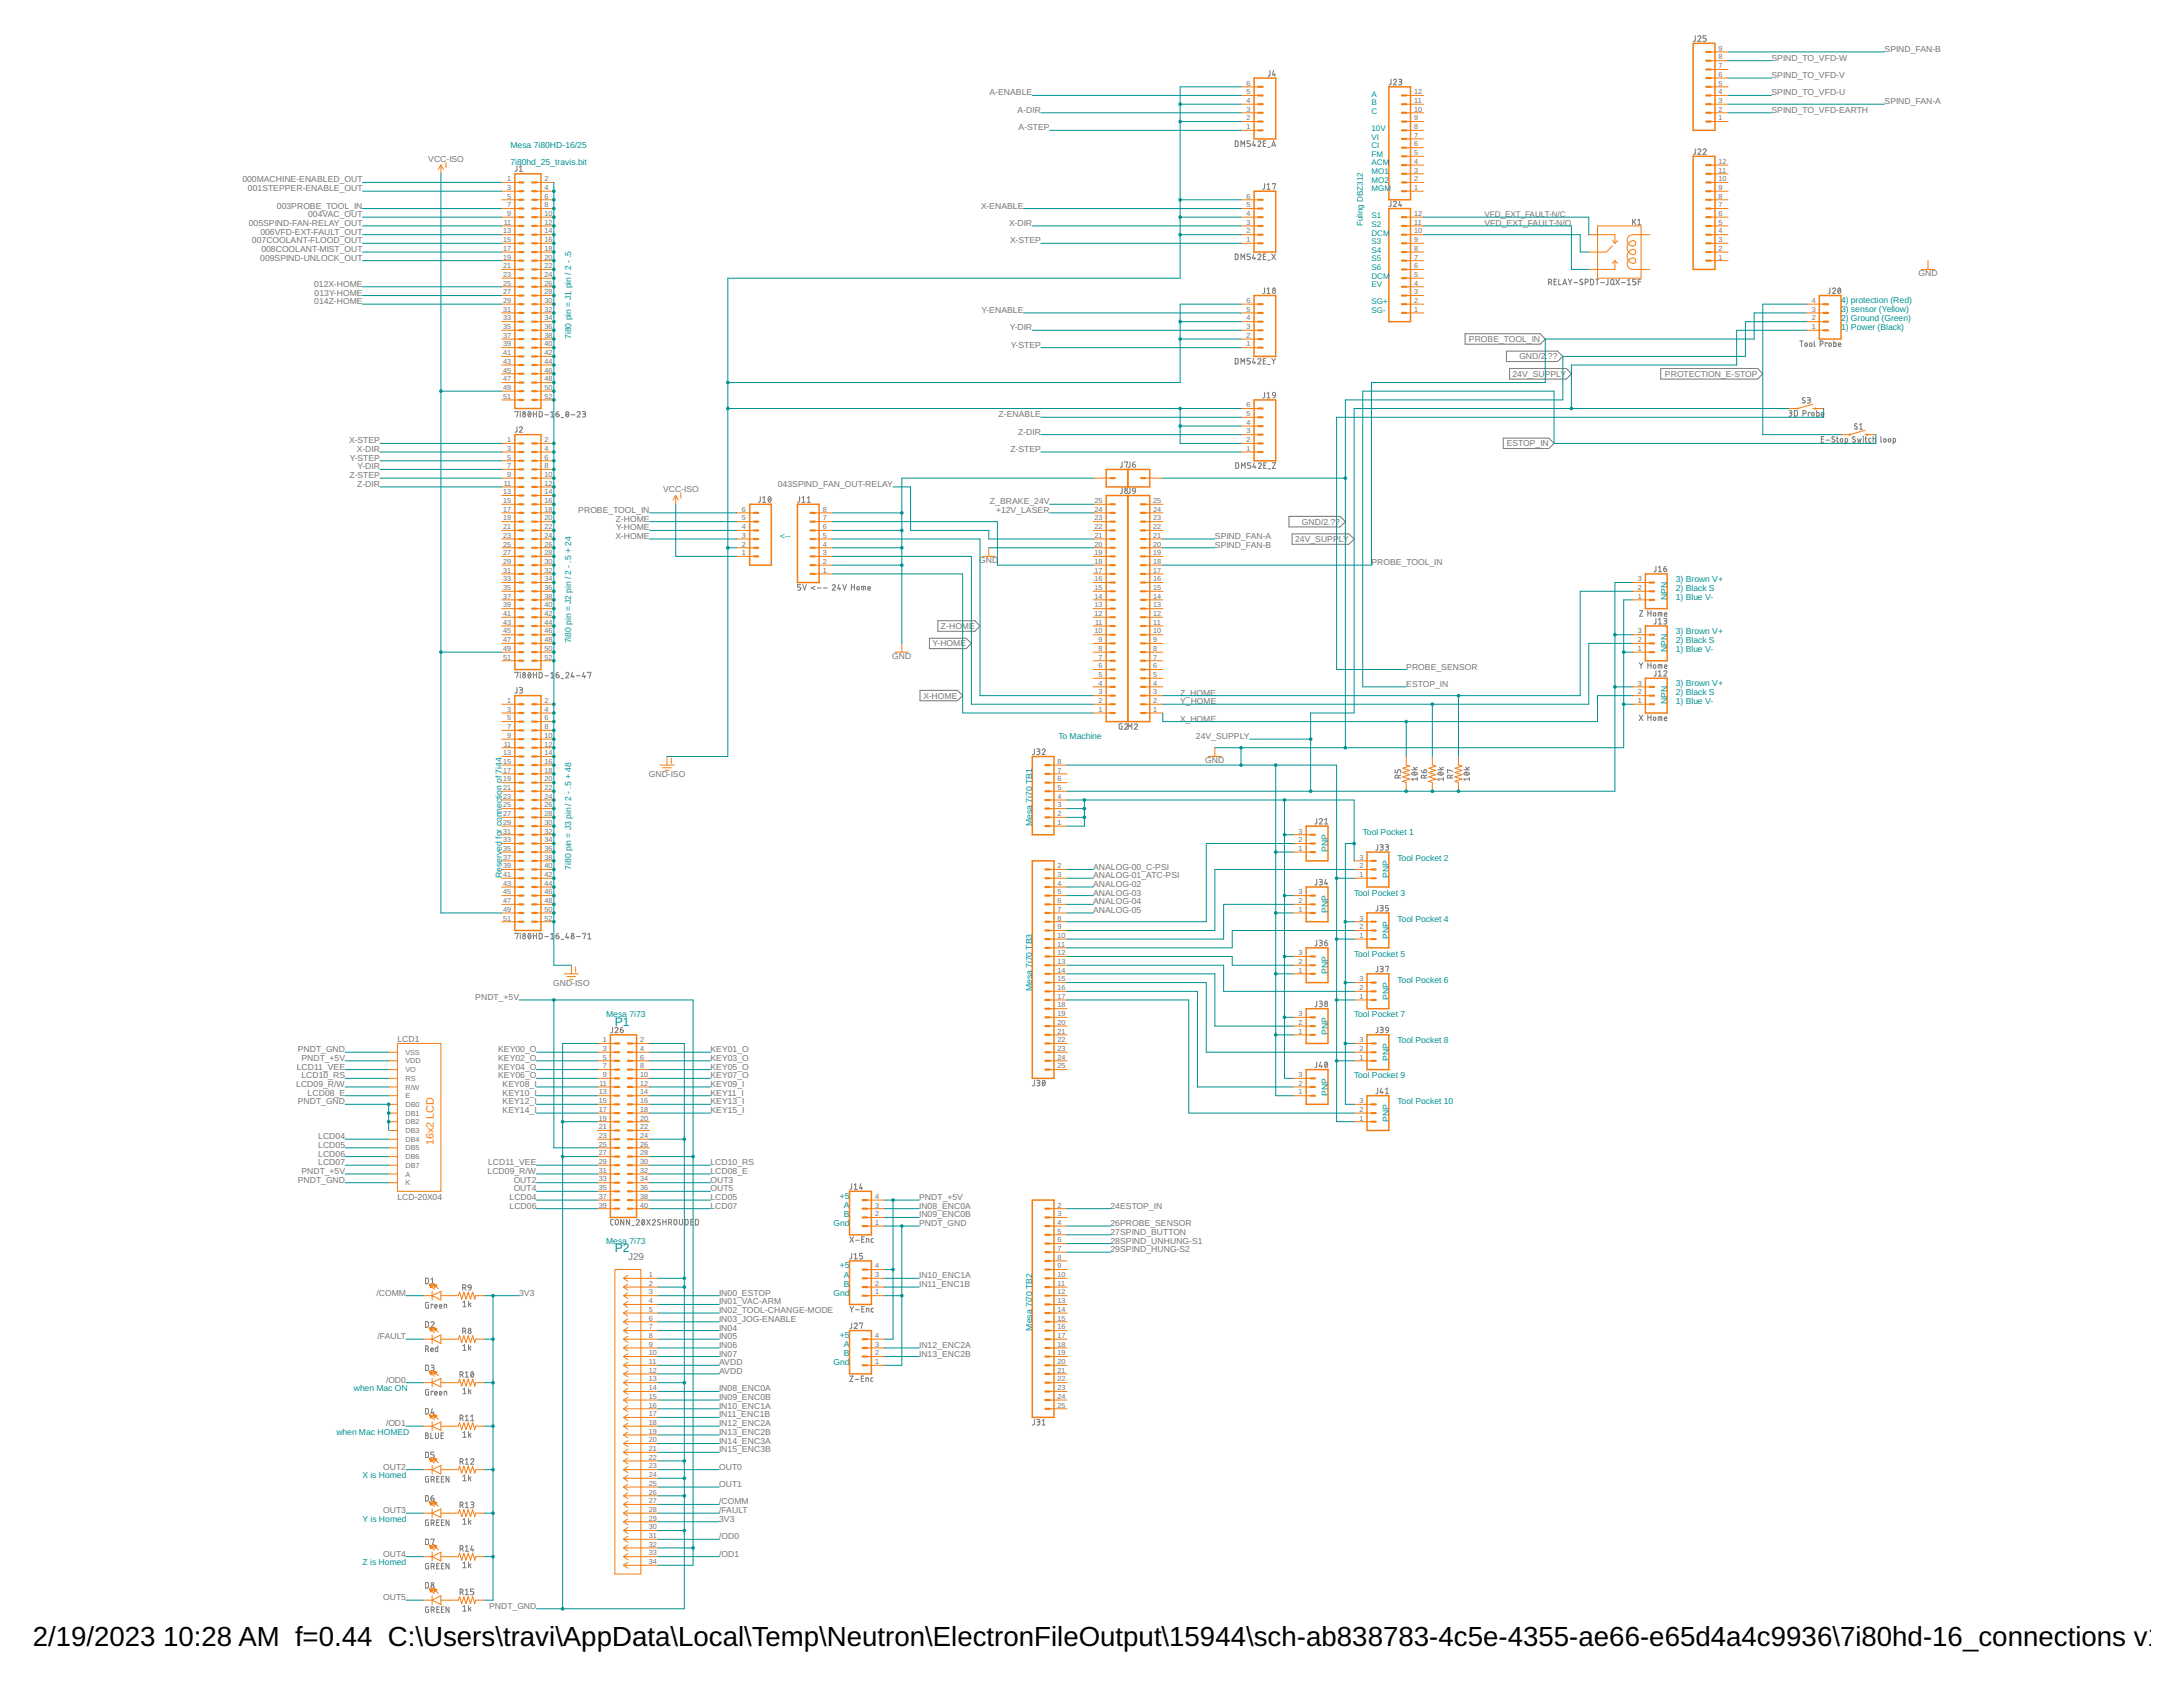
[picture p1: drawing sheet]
<svg xmlns="http://www.w3.org/2000/svg" width="279mm" height="216mm" viewBox="0 0 279 216" stroke-linecap="round" stroke-linejoin="round" font-family="sans-serif">
<defs><g id="words">
<g font-size="3.5">
<text x="4.2" y="210.7">2/19/2023</text>
<text x="20.9" y="210.7">10:28 AM f=0.44 C:\Users\travi\AppData\Local\Temp\Neutron\ElectronFileOutput\15944\sch-ab838783-4c5e-4355-ae66-e65d4a4c9936\7i80hd-16_connections v172</text>
</g>
<g font-size="1.6" fill="#009292">
<text x="78.7" y="131.3">P1</text>
<text x="78.7" y="160.3">P2</text>
</g>
<text font-size="1.4" fill="#f57c10" x="55.5" y="146.6" transform="rotate(-90 55.5 146.6)">16x2 LCD</text>
<text font-size="1.3" fill="#757575" x="80.4" y="161.3">J29</text>
<g font-size="1.1" fill="#757575">
<text x="226.7" y="10">SPIND_TO_VFD-V</text>
<text x="226.7" y="7.8">SPIND_TO_VFD-W</text>
<text x="241.2" y="6.7">SPIND_FAN-B</text>
<text x="126.6" y="12.2">A-ENABLE</text>
<text x="130.2" y="14.4">A-DIR</text>
<text x="130.4" y="16.7">A-STEP</text>
<text x="226.7" y="14.4">SPIND_TO_VFD-EARTH</text>
<text x="226.7" y="12.2">SPIND_TO_VFD-U</text>
<text x="241.2" y="13.3">SPIND_FAN-A</text>
<text x="31" y="23.3">000MACHINE-ENABLED_OUT</text>
<text x="54.8" y="20.7">VCC-ISO</text>
<text x="31.7" y="24.5">001STEPPER-ENABLE_OUT</text>
<text x="31.8" y="28.9">005SPIND-FAN-RELAY_OUT</text>
<text x="35.4" y="26.7">003PROBE_TOOL_IN</text>
<text x="39.4" y="27.8">004VAC_OUT</text>
<text x="125.6" y="26.7">X-ENABLE</text>
<text x="129.2" y="28.9">X-DIR</text>
<text x="190" y="28.9">VFD_EXT_FAULT-N/O</text>
<text x="32.2" y="31.1">007COOLANT-FLOOD_OUT</text>
<text x="33.3" y="33.4">009SPIND-UNLOCK_OUT</text>
<text x="33.3" y="30">006VFD-EXT-FAULT_OUT</text>
<text x="33.5" y="32.3">008COOLANT-MIST_OUT</text>
<text x="129.3" y="31.1">X-STEP</text>
<text x="245.5" y="35.4">GND</text>
<text x="40.2" y="36.7">012X-HOME</text>
<text x="40.2" y="38.9">014Z-HOME</text>
<text x="40.3" y="37.8">013Y-HOME</text>
<text x="125.6" y="40">Y-ENABLE</text>
<text x="129.2" y="42.3">Y-DIR</text>
<text x="129.4" y="44.5">Y-STEP</text>
<text x="188" y="43.8">PROBE_TOOL_IN</text>
<text x="194.5" y="46">GND/2</text>
<text x="197.8" y="46">.??</text>
<text x="127.8" y="53.4">Z-ENABLE</text>
<text x="193.6" y="48.2">24V_SUPPLY</text>
<text x="213.1" y="48.2">PROTECTION_E-STOP</text>
<text x="44.7" y="56.7">X-STEP</text>
<text x="44.8" y="59">Y-STEP</text>
<text x="45.7" y="57.9">X-DIR</text>
<text x="129.3" y="57.9">Z-STEP</text>
<text x="130.3" y="55.6">Z-DIR</text>
<text x="192.8" y="57.1">ESTOP_IN</text>
<text x="44.7" y="61.2">Z-STEP</text>
<text x="45.7" y="62.3">Z-DIR</text>
<text x="45.8" y="60.1">Y-DIR</text>
<text x="74" y="65.6">PROBE_TOOL_IN</text>
<text x="84.9" y="63">VCC-ISO</text>
<text x="99.6" y="62.3">043SPIND_FAN_OUT-RELAY</text>
<text x="126.7" y="64.5">Z_BRAKE_24V</text>
<text x="127.5" y="65.6">+12V_LASER</text>
<text x="78.8" y="69">X-HOME</text>
<text x="78.8" y="66.8">Z-HOME</text>
<text x="78.8" y="67.9">Y-HOME</text>
<text x="155.5" y="69">SPIND_FAN-A</text>
<text x="155.5" y="70.1">SPIND_FAN-B</text>
<text x="165.8" y="69.4">24V_SUPP</text>
<text x="166.6" y="67.1">GND/2.??</text>
<text x="171.4" y="69.4">LY</text>
<text x="125.3" y="72.1">GND</text>
<text x="175.5" y="72.3">PROBE_TOOL_IN</text>
<text x="119.4" y="82.7">Y-HOME</text>
<text x="120.4" y="80.5">Z-HOME</text>
<text x="114.2" y="84.4">GND</text>
<text x="118.2" y="89.4">X-HOME</text>
<text x="151" y="89">Z_HOME</text>
<text x="180" y="85.7">PROBE_SENSOR</text>
<text x="180" y="87.9">ESTOP_IN</text>
<text x="151" y="92.4">X_HOME</text>
<text x="151" y="90.1">Y_HOME</text>
<text x="153.1" y="94.6">24V_SUPPLY</text>
<text x="83" y="99.5">GND-ISO</text>
<text x="154.3" y="97.7">GND</text>
<text x="139.9" y="111.3">ANALOG-00_C-PSI</text>
<text x="139.9" y="112.4">ANALOG-01_ATC-PSI</text>
<text x="139.9" y="113.5">ANALOG-02</text>
<text x="139.9" y="114.6">ANALOG-03</text>
<text x="139.9" y="115.7">ANALOG-04</text>
<text x="139.9" y="116.8">ANALOG-05</text>
<text x="60.8" y="128">PNDT_+5V</text>
<text x="70.8" y="126.2">GND-ISO</text>
<text x="38" y="136.9">LCD11_VEE</text>
<text x="38.1" y="134.7">PNDT_GND</text>
<text x="38.6" y="135.8">PNDT_+5V</text>
<text x="38.6" y="138">LCD10_RS</text>
<text x="50.9" y="133.3">LCD1</text>
<text x="63.8" y="134.7">KEY00_O</text>
<text x="63.8" y="135.8">KEY02_O</text>
<text x="63.8" y="136.9">KEY04_O</text>
<text x="63.8" y="138">KEY06_O</text>
<text x="90.9" y="134.7">KEY01_O</text>
<text x="90.9" y="135.8">KEY03_O</text>
<text x="90.9" y="136.9">KEY05_O</text>
<text x="90.9" y="138">KEY07_O</text>
<text x="37.9" y="139.1">LCD09_R/W</text>
<text x="38.1" y="141.3">PNDT_GND</text>
<text x="39.4" y="140.2">LCD08_E</text>
<text x="64.3" y="139.1">KEY08_I</text>
<text x="64.3" y="140.2">KEY10_I</text>
<text x="64.3" y="141.3">KEY12_I</text>
<text x="64.3" y="142.4">KEY14_I</text>
<text x="90.9" y="139.1">KEY09_I</text>
<text x="90.9" y="140.2">KEY11_I</text>
<text x="90.9" y="141.3">KEY13_I</text>
<text x="90.9" y="142.4">KEY15_I</text>
<text x="40.7" y="145.8">LCD04</text>
<text x="40.7" y="148">LCD06</text>
<text x="40.7" y="149.1">LCD07</text>
<text x="40.7" y="146.9">LCD05</text>
<text x="62.5" y="149.1">LCD11_VEE</text>
<text x="90.9" y="149.1">LCD10_RS</text>
<text x="38.1" y="151.4">PNDT_GND</text>
<text x="38.6" y="150.2">PNDT_+5V</text>
<text x="50.9" y="153.6">LCD-20X04</text>
<text x="62.4" y="150.2">LCD09_R/W</text>
<text x="65.2" y="153.6">LCD04</text>
<text x="65.2" y="154.7">LCD06</text>
<text x="65.7" y="151.4">OUT2</text>
<text x="65.7" y="152.5">OUT4</text>
<text x="90.9" y="150.2">LCD08_E</text>
<text x="90.9" y="154.7">LCD07</text>
<text x="90.9" y="153.6">LCD05</text>
<text x="90.9" y="151.4">OUT3</text>
<text x="90.9" y="152.5">OUT5</text>
<text x="117.6" y="153.6">PNDT_+5V</text>
<text x="117.6" y="154.7">IN08_ENC0A</text>
<text x="117.6" y="155.8">IN09_ENC0B</text>
<text x="142.1" y="154.7">24ESTOP_IN</text>
<text x="117.6" y="156.9">PNDT_GND</text>
<text x="142.1" y="159.1">28SPIND_UNHUNG-S1</text>
<text x="142.1" y="160.3">29SPIND_HUNG-S2</text>
<text x="142.1" y="158">27SPIND_BUTTON</text>
<text x="142.1" y="156.9">26PROBE_SENSOR</text>
<text x="48.2" y="165.8">/COMM</text>
<text x="66.4" y="165.8">3V3</text>
<text x="92" y="165.8">IN00_ESTOP</text>
<text x="92" y="166.9">IN01_VAC-ARM</text>
<text x="117.6" y="163.6">IN10_ENC1A</text>
<text x="117.6" y="164.7">IN11_ENC1B</text>
<text x="48.3" y="171.4">/FAULT</text>
<text x="92" y="168">IN02_TOOL-CHANGE-MODE</text>
<text x="92" y="169.2">IN03_JOG-ENABLE</text>
<text x="92" y="170.3">IN04</text>
<text x="92" y="171.4">IN05</text>
<text x="92" y="172.5">IN06</text>
<text x="92" y="173.6">IN07</text>
<text x="117.6" y="172.5">IN12_ENC2A</text>
<text x="117.6" y="173.6">IN13_ENC2B</text>
<text x="49.4" y="177">/OD0</text>
<text x="92" y="174.7">AVDD</text>
<text x="92" y="175.8">AVDD</text>
<text x="92" y="178.1">IN08_ENC0A</text>
<text x="92" y="179.2">IN09_ENC0B</text>
<text x="49.4" y="182.5">/OD1</text>
<text x="92" y="180.3">IN10_ENC1A</text>
<text x="92" y="181.4">IN11_ENC1B</text>
<text x="92" y="182.5">IN12_ENC2A</text>
<text x="92" y="183.6">IN13_ENC2B</text>
<text x="92" y="184.7">IN14_ENC3A</text>
<text x="92" y="185.9">IN15_ENC3B</text>
<text x="49.1" y="188.1">OUT2</text>
<text x="92" y="188.1">OUT0</text>
<text x="92" y="190.3">OUT1</text>
<text x="49.1" y="193.7">OUT3</text>
<text x="92" y="194.8">3V3</text>
<text x="92" y="192.5">/COMM</text>
<text x="92" y="193.7">/FAULT</text>
<text x="92" y="197">/OD0</text>
<text x="49.1" y="199.2">OUT4</text>
<text x="92" y="199.2">/OD1</text>
<text x="49.1" y="204.8">OUT5</text>
<text x="62.6" y="205.9">PNDT_GND</text>
</g>
<g font-size="1.1" fill="#009292">
<text x="65.3" y="18.9">Mesa 7i80HD-16/25</text>
<text x="65.3" y="21.1">7i80hd_25_travis.bit</text>
<text x="235.6" y="38.8">4) protection (Red)</text>
<text x="235.6" y="39.9">3) sensor (Yellow)</text>
<text x="235.6" y="41.1">2) Ground (Green)</text>
<text x="73.1" y="43.4" transform="rotate(-90 73.1 43.4)">7i80 pin = J1 pin / 2 - .5</text>
<text x="235.6" y="42.3">1) Power (Black)</text>
<text x="99.8" y="69">&lt;--</text>
<text x="213.4" y="76.8" transform="rotate(-90 213.4 76.8)">NPN</text>
<text x="214.5" y="74.4">3) Brown V+</text>
<text x="214.5" y="75.6">2) Black S</text>
<text x="214.5" y="76.8">1) Blue V-</text>
<text x="73.1" y="82.3" transform="rotate(-90 73.1 82.3)">7i80 pin = J2 pin / 2 - .5 + 24</text>
<text x="213.4" y="83.5" transform="rotate(-90 213.4 83.5)">NPN</text>
<text x="214.5" y="81.1">3) Brown V+</text>
<text x="214.5" y="82.3">2) Black S</text>
<text x="214.5" y="83.5">1) Blue V-</text>
<text x="214.5" y="87.8">3) Brown V+</text>
<text x="214.5" y="89">2) Black S</text>
<text x="135.5" y="94.6">To Machine</text>
<text x="213.4" y="90.1" transform="rotate(-90 213.4 90.1)">NPN</text>
<text x="214.5" y="90.1">1) Blue V-</text>
<text x="132.1" y="105.7" transform="rotate(-90 132.1 105.7)">Mesa 7i70 TB1</text>
<text x="174.4" y="106.8">Tool Pocket 1</text>
<text x="64.2" y="112.4" transform="rotate(-90 64.2 112.4)">Reserved for connection of 7i44</text>
<text x="73.1" y="111.3" transform="rotate(-90 73.1 111.3)">7i80 pin = J3 pin / 2 - .5 + 48</text>
<text x="170" y="109.1" transform="rotate(-90 170 109.1)">PNP</text>
<text x="177.8" y="112.4" transform="rotate(-90 177.8 112.4)">PNP</text>
<text x="178.9" y="110.2">Tool Pocket 2</text>
<text x="170" y="116.8" transform="rotate(-90 170 116.8)">PNP</text>
<text x="173.3" y="114.6">Tool Pocket 3</text>
<text x="178.9" y="118">Tool Pocket 4</text>
<text x="170" y="124.6" transform="rotate(-90 170 124.6)">PNP</text>
<text x="173.3" y="122.4">Tool Pocket 5</text>
<text x="177.8" y="120.2" transform="rotate(-90 177.8 120.2)">PNP</text>
<text x="178.9" y="125.8">Tool Pocket 6</text>
<text x="77.6" y="130.2">Mesa 7i73</text>
<text x="132.1" y="126.9" transform="rotate(-90 132.1 126.9)">Mesa 7i70 TB3</text>
<text x="173.3" y="130.2">Tool Pocket 7</text>
<text x="177.8" y="128" transform="rotate(-90 177.8 128)">PNP</text>
<text x="170" y="132.4" transform="rotate(-90 170 132.4)">PNP</text>
<text x="173.3" y="138">Tool Pocket 9</text>
<text x="177.8" y="135.8" transform="rotate(-90 177.8 135.8)">PNP</text>
<text x="178.9" y="133.5">Tool Pocket 8</text>
<text x="170" y="140.2" transform="rotate(-90 170 140.2)">PNP</text>
<text x="177.8" y="143.6" transform="rotate(-90 177.8 143.6)">PNP</text>
<text x="178.9" y="141.3">Tool Pocket 10</text>
<text x="107.5" y="153.4">+5</text>
<text x="108" y="154.6">A</text>
<text x="108" y="155.8">B</text>
<text x="77.6" y="159.1">Mesa 7i73</text>
<text x="106.7" y="156.9">Gnd</text>
<text x="106.7" y="165.8">Gnd</text>
<text x="107.5" y="162.3">+5</text>
<text x="108" y="163.5">A</text>
<text x="108" y="164.7">B</text>
<text x="107.5" y="171.2">+5</text>
<text x="108" y="172.4">A</text>
<text x="108" y="173.6">B</text>
<text x="132.1" y="170.3" transform="rotate(-90 132.1 170.3)">Mesa 7i70 TB2</text>
<text x="45.3" y="178.1">when Mac ON</text>
<text x="106.7" y="174.7">Gnd</text>
<text x="43.1" y="183.6">when Mac HOMED</text>
<text x="46.4" y="189.2">X is Homed</text>
<text x="46.4" y="194.8">Y is Homed</text>
<text x="46.4" y="200.3">Z is Homed</text>
</g>
<g font-size="1" fill="#009292">
<text x="175.5" y="12.4">A</text>
<text x="175.5" y="13.5">B</text>
<text x="175.5" y="14.6">C</text>
<text x="175.5" y="16.8">10V</text>
<text x="175.5" y="17.9">VI</text>
<text x="175.5" y="19">CI</text>
<text x="175.5" y="20.1">FM</text>
<text x="175.5" y="21.2">ACM</text>
<text x="175.5" y="22.3">MO1</text>
<text x="175.5" y="23.4">MO2</text>
<text x="174.4" y="28.9" transform="rotate(-90 174.4 28.9)">Fuling DBZ312</text>
<text x="175.5" y="24.5">MGM</text>
<text x="175.5" y="27.9">S1</text>
<text x="175.5" y="29">S2</text>
<text x="175.5" y="30.1">DCM</text>
<text x="175.5" y="31.2">S3</text>
<text x="175.5" y="32.3">S4</text>
<text x="175.5" y="33.4">S5</text>
<text x="175.5" y="34.5">S6</text>
<text x="175.5" y="35.6">DCM</text>
<text x="175.5" y="36.7">EV</text>
<text x="175.5" y="38.9">SG+</text>
<text x="175.5" y="40">SG-</text>
</g>
<text font-size="1" fill="#757575" x="190" y="27.8">VFD_EXT_FAULT-N/C</text>
<g font-size=".9" fill="#757575">
<text x="159.5" y="10.9">6</text>
<text x="220" y="10.9">5</text>
<text x="220" y="9.8">6</text>
<text x="220" y="8.7">7</text>
<text x="220" y="7.6">8</text>
<text x="220" y="6.5">9</text>
<text x="159.5" y="16.5">1</text>
<text x="159.5" y="15.4">2</text>
<text x="159.5" y="14.3">3</text>
<text x="159.5" y="13.2">4</text>
<text x="159.5" y="12.1">5</text>
<text x="181" y="17.6">7</text>
<text x="181" y="16.5">8</text>
<text x="181" y="15.4">9</text>
<text x="181" y="14.3">10</text>
<text x="181" y="13.2">11</text>
<text x="181" y="12.1">12</text>
<text x="220" y="15.4">1</text>
<text x="220" y="14.3">2</text>
<text x="220" y="13.2">3</text>
<text x="220" y="12.1">4</text>
<text x="64.9" y="23.2">1</text>
<text x="69.7" y="23.2">2</text>
<text x="181" y="23.2">2</text>
<text x="181" y="22.1">3</text>
<text x="181" y="21">4</text>
<text x="181" y="19.9">5</text>
<text x="181" y="18.7">6</text>
<text x="220" y="23.2">10</text>
<text x="220" y="22.1">11</text>
<text x="220" y="21">12</text>
<text x="64.4" y="29.9">13</text>
<text x="64.5" y="28.8">11</text>
<text x="64.9" y="24.3">3</text>
<text x="64.9" y="25.4">5</text>
<text x="64.9" y="26.5">7</text>
<text x="64.9" y="27.6">9</text>
<text x="69.7" y="24.3">4</text>
<text x="69.7" y="25.4">6</text>
<text x="69.7" y="26.5">8</text>
<text x="69.7" y="27.6">10</text>
<text x="69.7" y="28.8">12</text>
<text x="69.7" y="29.9">14</text>
<text x="159.5" y="29.9">2</text>
<text x="159.5" y="28.8">3</text>
<text x="159.5" y="27.6">4</text>
<text x="159.5" y="26.5">5</text>
<text x="159.5" y="25.4">6</text>
<text x="181" y="24.3">1</text>
<text x="181" y="29.9">10</text>
<text x="181" y="28.8">11</text>
<text x="181" y="27.6">12</text>
<text x="220" y="29.9">4</text>
<text x="220" y="28.8">5</text>
<text x="220" y="27.6">6</text>
<text x="220" y="26.5">7</text>
<text x="220" y="25.4">8</text>
<text x="220" y="24.3">9</text>
<text x="64.4" y="31">15</text>
<text x="64.4" y="32.1">17</text>
<text x="64.4" y="33.2">19</text>
<text x="64.4" y="34.3">21</text>
<text x="64.4" y="35.4">23</text>
<text x="69.7" y="31">16</text>
<text x="69.7" y="32.1">18</text>
<text x="69.7" y="33.2">20</text>
<text x="69.7" y="34.3">22</text>
<text x="69.7" y="35.4">24</text>
<text x="159.5" y="31">1</text>
<text x="181" y="35.4">5</text>
<text x="181" y="34.3">6</text>
<text x="181" y="33.2">7</text>
<text x="181" y="32.1">8</text>
<text x="181" y="31">9</text>
<text x="220" y="33.2">1</text>
<text x="220" y="32.1">2</text>
<text x="220" y="31">3</text>
<text x="64.4" y="36.6">25</text>
<text x="64.4" y="37.7">27</text>
<text x="64.4" y="38.8">29</text>
<text x="64.4" y="39.9">31</text>
<text x="64.4" y="41">33</text>
<text x="69.7" y="36.6">26</text>
<text x="69.7" y="37.7">28</text>
<text x="69.7" y="38.8">30</text>
<text x="69.7" y="39.9">32</text>
<text x="69.7" y="41">34</text>
<text x="159.5" y="41">4</text>
<text x="159.5" y="39.9">5</text>
<text x="159.5" y="38.8">6</text>
<text x="181" y="39.9">1</text>
<text x="181" y="38.8">2</text>
<text x="181" y="37.7">3</text>
<text x="181" y="36.6">4</text>
<text x="231.9" y="41">2</text>
<text x="231.9" y="39.9">3</text>
<text x="231.9" y="38.8">4</text>
<text x="64.4" y="42.1">35</text>
<text x="64.4" y="43.2">37</text>
<text x="64.4" y="44.3">39</text>
<text x="64.4" y="45.5">41</text>
<text x="64.4" y="46.6">43</text>
<text x="64.4" y="47.7">45</text>
<text x="69.7" y="42.1">36</text>
<text x="69.7" y="43.2">38</text>
<text x="69.7" y="44.3">40</text>
<text x="69.7" y="45.5">42</text>
<text x="69.7" y="46.6">44</text>
<text x="69.7" y="47.7">46</text>
<text x="159.5" y="44.3">1</text>
<text x="159.5" y="43.2">2</text>
<text x="159.5" y="42.1">3</text>
<text x="231.9" y="42.1">1</text>
<text x="64.4" y="48.8">47</text>
<text x="64.4" y="49.9">49</text>
<text x="64.4" y="51">51</text>
<text x="69.7" y="48.8">48</text>
<text x="69.7" y="49.9">50</text>
<text x="69.7" y="51">52</text>
<text x="159.5" y="53.2">5</text>
<text x="159.5" y="52.1">6</text>
<text x="64.9" y="56.6">1</text>
<text x="64.9" y="57.7">3</text>
<text x="64.9" y="58.8">5</text>
<text x="64.9" y="59.9">7</text>
<text x="69.7" y="56.6">2</text>
<text x="69.7" y="57.7">4</text>
<text x="69.7" y="58.8">6</text>
<text x="69.7" y="59.9">8</text>
<text x="159.5" y="57.7">1</text>
<text x="159.5" y="56.6">2</text>
<text x="159.5" y="55.5">3</text>
<text x="159.5" y="54.4">4</text>
<text x="64.4" y="63.3">13</text>
<text x="64.4" y="64.4">15</text>
<text x="64.4" y="65.5">17</text>
<text x="64.5" y="62.2">11</text>
<text x="64.9" y="61">9</text>
<text x="69.7" y="61">10</text>
<text x="69.7" y="62.2">12</text>
<text x="69.7" y="63.3">14</text>
<text x="69.7" y="64.4">16</text>
<text x="69.7" y="65.5">18</text>
<text x="95" y="65.5">6</text>
<text x="105.3" y="65.5">8</text>
<text x="140.1" y="65.5">24</text>
<text x="140.1" y="64.4">25</text>
<text x="147.6" y="65.5">24</text>
<text x="147.6" y="64.4">25</text>
<text x="64.4" y="66.6">19</text>
<text x="64.4" y="67.7">21</text>
<text x="64.4" y="68.8">23</text>
<text x="64.4" y="69.9">25</text>
<text x="64.4" y="71.1">27</text>
<text x="69.7" y="66.6">20</text>
<text x="69.7" y="67.7">22</text>
<text x="69.7" y="68.8">24</text>
<text x="69.7" y="69.9">26</text>
<text x="69.7" y="71.1">28</text>
<text x="95" y="71.1">1</text>
<text x="95" y="69.9">2</text>
<text x="95" y="68.8">3</text>
<text x="95" y="67.7">4</text>
<text x="95" y="66.6">5</text>
<text x="105.3" y="71.1">3</text>
<text x="105.3" y="69.9">4</text>
<text x="105.3" y="68.8">5</text>
<text x="105.3" y="67.7">6</text>
<text x="105.3" y="66.6">7</text>
<text x="140.1" y="71.1">19</text>
<text x="140.1" y="69.9">20</text>
<text x="140.1" y="68.8">21</text>
<text x="140.1" y="67.7">22</text>
<text x="140.1" y="66.6">23</text>
<text x="147.6" y="71.1">19</text>
<text x="147.6" y="69.9">20</text>
<text x="147.6" y="68.8">21</text>
<text x="147.6" y="67.7">22</text>
<text x="147.6" y="66.6">23</text>
<text x="64.4" y="72.2">29</text>
<text x="64.4" y="73.3">31</text>
<text x="64.4" y="74.4">33</text>
<text x="64.4" y="75.5">35</text>
<text x="64.4" y="76.6">37</text>
<text x="64.4" y="77.7">39</text>
<text x="69.7" y="72.2">30</text>
<text x="69.7" y="73.3">32</text>
<text x="69.7" y="74.4">34</text>
<text x="69.7" y="75.5">36</text>
<text x="69.7" y="76.6">38</text>
<text x="69.7" y="77.7">40</text>
<text x="105.3" y="73.3">1</text>
<text x="105.3" y="72.2">2</text>
<text x="140.1" y="77.7">13</text>
<text x="140.1" y="76.6">14</text>
<text x="140.1" y="75.5">15</text>
<text x="140.1" y="74.4">16</text>
<text x="140.1" y="73.3">17</text>
<text x="140.1" y="72.2">18</text>
<text x="147.6" y="77.7">13</text>
<text x="147.6" y="76.6">14</text>
<text x="147.6" y="75.5">15</text>
<text x="147.6" y="74.4">16</text>
<text x="147.6" y="73.3">17</text>
<text x="147.6" y="72.2">18</text>
<text x="209.6" y="76.6">1</text>
<text x="209.6" y="75.5">2</text>
<text x="209.6" y="74.4">3</text>
<text x="64.4" y="78.8">41</text>
<text x="64.4" y="80">43</text>
<text x="64.4" y="81.1">45</text>
<text x="64.4" y="82.2">47</text>
<text x="64.4" y="83.3">49</text>
<text x="69.7" y="78.8">42</text>
<text x="69.7" y="80">44</text>
<text x="69.7" y="81.1">46</text>
<text x="69.7" y="82.2">48</text>
<text x="69.7" y="83.3">50</text>
<text x="140.1" y="81.1">10</text>
<text x="140.1" y="78.8">12</text>
<text x="140.2" y="80">11</text>
<text x="140.6" y="83.3">8</text>
<text x="140.6" y="82.2">9</text>
<text x="147.6" y="83.3">8</text>
<text x="147.6" y="82.2">9</text>
<text x="147.6" y="81.1">10</text>
<text x="147.6" y="80">11</text>
<text x="147.6" y="78.8">12</text>
<text x="209.6" y="83.3">1</text>
<text x="209.6" y="82.2">2</text>
<text x="209.6" y="81.1">3</text>
<text x="64.4" y="84.4">51</text>
<text x="64.9" y="90">1</text>
<text x="69.7" y="84.4">52</text>
<text x="69.7" y="90">2</text>
<text x="140.6" y="90">2</text>
<text x="140.6" y="88.9">3</text>
<text x="140.6" y="87.8">4</text>
<text x="140.6" y="86.6">5</text>
<text x="140.6" y="85.5">6</text>
<text x="140.6" y="84.4">7</text>
<text x="147.6" y="90">2</text>
<text x="147.6" y="88.9">3</text>
<text x="147.6" y="87.8">4</text>
<text x="147.6" y="86.6">5</text>
<text x="147.6" y="85.5">6</text>
<text x="147.6" y="84.4">7</text>
<text x="209.6" y="90">1</text>
<text x="209.6" y="88.9">2</text>
<text x="209.6" y="87.8">3</text>
<text x="64.5" y="95.5">11</text>
<text x="64.9" y="91.1">3</text>
<text x="64.9" y="92.2">5</text>
<text x="64.9" y="93.3">7</text>
<text x="64.9" y="94.4">9</text>
<text x="69.7" y="91.1">4</text>
<text x="69.7" y="92.2">6</text>
<text x="69.7" y="93.3">8</text>
<text x="69.7" y="94.4">10</text>
<text x="69.7" y="95.5">12</text>
<text x="140.6" y="91.1">1</text>
<text x="147.6" y="91.1">1</text>
<text x="64.4" y="96.7">13</text>
<text x="64.4" y="97.8">15</text>
<text x="64.4" y="98.9">17</text>
<text x="64.4" y="100">19</text>
<text x="64.4" y="101.1">21</text>
<text x="69.7" y="96.7">14</text>
<text x="69.7" y="97.8">16</text>
<text x="69.7" y="98.9">18</text>
<text x="69.7" y="100">20</text>
<text x="69.7" y="101.1">22</text>
<text x="135.4" y="101.1">5</text>
<text x="135.4" y="100">6</text>
<text x="135.4" y="98.9">7</text>
<text x="135.4" y="97.8">8</text>
<text x="64.4" y="102.2">23</text>
<text x="64.4" y="103.3">25</text>
<text x="64.4" y="104.4">27</text>
<text x="64.4" y="105.6">29</text>
<text x="64.4" y="106.7">31</text>
<text x="64.4" y="107.8">33</text>
<text x="69.7" y="102.2">24</text>
<text x="69.7" y="103.3">26</text>
<text x="69.7" y="104.4">28</text>
<text x="69.7" y="105.6">30</text>
<text x="69.7" y="106.7">32</text>
<text x="69.7" y="107.8">34</text>
<text x="135.4" y="105.6">1</text>
<text x="135.4" y="104.4">2</text>
<text x="135.4" y="103.3">3</text>
<text x="135.4" y="102.2">4</text>
<text x="166.2" y="107.8">2</text>
<text x="166.2" y="106.7">3</text>
<text x="64.4" y="108.9">35</text>
<text x="64.4" y="110">37</text>
<text x="64.4" y="111.1">39</text>
<text x="64.4" y="112.2">41</text>
<text x="64.4" y="113.4">43</text>
<text x="69.7" y="108.9">36</text>
<text x="69.7" y="110">38</text>
<text x="69.7" y="111.1">40</text>
<text x="69.7" y="112.2">42</text>
<text x="69.7" y="113.4">44</text>
<text x="135.4" y="111.1">2</text>
<text x="135.4" y="112.2">3</text>
<text x="135.4" y="113.4">4</text>
<text x="166.2" y="108.9">1</text>
<text x="174" y="112.2">1</text>
<text x="174" y="111.1">2</text>
<text x="174" y="110">3</text>
<text x="64.4" y="114.5">45</text>
<text x="64.4" y="115.6">47</text>
<text x="64.4" y="116.7">49</text>
<text x="64.4" y="117.8">51</text>
<text x="69.7" y="114.5">46</text>
<text x="69.7" y="115.6">48</text>
<text x="69.7" y="116.7">50</text>
<text x="69.7" y="117.8">52</text>
<text x="135.4" y="114.5">5</text>
<text x="135.4" y="115.6">6</text>
<text x="135.4" y="116.7">7</text>
<text x="135.4" y="117.8">8</text>
<text x="135.4" y="118.9">9</text>
<text x="166.2" y="116.7">1</text>
<text x="166.2" y="115.6">2</text>
<text x="166.2" y="114.5">3</text>
<text x="174" y="118.9">2</text>
<text x="174" y="117.8">3</text>
<text x="135.4" y="120">10</text>
<text x="135.4" y="121.1">11</text>
<text x="135.4" y="122.3">12</text>
<text x="135.4" y="123.4">13</text>
<text x="135.4" y="124.5">14</text>
<text x="135.4" y="125.6">15</text>
<text x="166.2" y="124.5">1</text>
<text x="166.2" y="123.4">2</text>
<text x="166.2" y="122.3">3</text>
<text x="174" y="120">1</text>
<text x="174" y="125.6">3</text>
<text x="135.4" y="126.7">16</text>
<text x="135.4" y="127.8">17</text>
<text x="135.4" y="128.9">18</text>
<text x="135.4" y="130">19</text>
<text x="135.4" y="131.2">20</text>
<text x="166.2" y="131.2">2</text>
<text x="166.2" y="130">3</text>
<text x="174" y="127.8">1</text>
<text x="174" y="126.7">2</text>
<text x="51.9" y="136.1">VDD</text>
<text x="51.9" y="137.2">VO</text>
<text x="51.9" y="135">VSS</text>
<text x="77.2" y="133.4">1</text>
<text x="77.2" y="134.5">3</text>
<text x="77.2" y="135.6">5</text>
<text x="77.2" y="136.7">7</text>
<text x="77.2" y="137.8">9</text>
<text x="81.9" y="137.8">10</text>
<text x="81.9" y="136.7">8</text>
<text x="81.9" y="135.6">6</text>
<text x="81.9" y="134.5">4</text>
<text x="81.9" y="133.4">2</text>
<text x="135.4" y="132.3">21</text>
<text x="135.4" y="133.4">22</text>
<text x="135.4" y="134.5">23</text>
<text x="135.4" y="135.6">24</text>
<text x="135.4" y="136.7">25</text>
<text x="166.2" y="132.3">1</text>
<text x="166.2" y="137.8">3</text>
<text x="174" y="135.6">1</text>
<text x="174" y="134.5">2</text>
<text x="174" y="133.4">3</text>
<text x="51.9" y="141.7">DB0</text>
<text x="51.9" y="142.8">DB1</text>
<text x="51.9" y="143.9">DB2</text>
<text x="51.9" y="140.6">E</text>
<text x="51.9" y="139.4">R/W</text>
<text x="51.9" y="138.3">RS</text>
<text x="76.6" y="140.1">13</text>
<text x="76.6" y="141.2">15</text>
<text x="76.6" y="142.3">17</text>
<text x="76.6" y="143.4">19</text>
<text x="76.7" y="139">11</text>
<text x="81.9" y="143.4">20</text>
<text x="81.9" y="142.3">18</text>
<text x="81.9" y="141.2">16</text>
<text x="81.9" y="140.1">14</text>
<text x="81.9" y="139">12</text>
<text x="166.2" y="140.1">1</text>
<text x="166.2" y="139">2</text>
<text x="174" y="143.4">1</text>
<text x="174" y="142.3">2</text>
<text x="174" y="141.2">3</text>
<text x="51.9" y="145">DB3</text>
<text x="51.9" y="146.1">DB4</text>
<text x="51.9" y="147.2">DB5</text>
<text x="51.9" y="148.3">DB6</text>
<text x="51.9" y="149.5">DB7</text>
<text x="76.6" y="144.5">21</text>
<text x="76.6" y="145.6">23</text>
<text x="76.6" y="146.7">25</text>
<text x="76.6" y="147.9">27</text>
<text x="76.6" y="149">29</text>
<text x="81.9" y="146.7">26</text>
<text x="81.9" y="145.6">24</text>
<text x="81.9" y="144.5">22</text>
<text x="81.9" y="147.9">28</text>
<text x="81.9" y="149">30</text>
<text x="51.9" y="150.6">A</text>
<text x="51.9" y="151.7">K</text>
<text x="76.6" y="150.1">31</text>
<text x="76.6" y="151.2">33</text>
<text x="76.6" y="152.3">35</text>
<text x="76.6" y="153.4">37</text>
<text x="76.6" y="154.5">39</text>
<text x="81.9" y="150.1">32</text>
<text x="81.9" y="151.2">34</text>
<text x="81.9" y="152.3">36</text>
<text x="81.9" y="153.4">38</text>
<text x="81.9" y="154.5">40</text>
<text x="112" y="155.7">2</text>
<text x="112" y="154.5">3</text>
<text x="112" y="153.4">4</text>
<text x="135.4" y="154.5">2</text>
<text x="135.4" y="155.7">3</text>
<text x="112" y="156.8">1</text>
<text x="135.4" y="156.8">4</text>
<text x="135.4" y="157.9">5</text>
<text x="135.4" y="159">6</text>
<text x="135.4" y="160.1">7</text>
<text x="135.4" y="161.2">8</text>
<text x="83.1" y="163.4">1</text>
<text x="83.1" y="164.6">2</text>
<text x="83.1" y="165.7">3</text>
<text x="83.1" y="166.8">4</text>
<text x="83.1" y="167.9">5</text>
<text x="112" y="165.7">1</text>
<text x="112" y="164.6">2</text>
<text x="112" y="163.4">3</text>
<text x="112" y="162.3">4</text>
<text x="135.4" y="162.3">9</text>
<text x="135.4" y="163.4">10</text>
<text x="135.4" y="164.6">11</text>
<text x="135.4" y="165.7">12</text>
<text x="135.4" y="166.8">13</text>
<text x="135.4" y="167.9">14</text>
<text x="83.1" y="169">6</text>
<text x="83.1" y="170.1">7</text>
<text x="83.1" y="171.2">8</text>
<text x="83.1" y="172.3">9</text>
<text x="83.1" y="173.5">10</text>
<text x="112" y="173.5">2</text>
<text x="112" y="172.3">3</text>
<text x="112" y="171.2">4</text>
<text x="135.4" y="169">15</text>
<text x="135.4" y="170.1">16</text>
<text x="135.4" y="171.2">17</text>
<text x="135.4" y="172.3">18</text>
<text x="135.4" y="173.5">19</text>
<text x="83.1" y="174.6">11</text>
<text x="83.1" y="175.7">12</text>
<text x="83.1" y="176.8">13</text>
<text x="83.1" y="177.9">14</text>
<text x="83.1" y="179">15</text>
<text x="112" y="174.6">1</text>
<text x="135.4" y="174.6">20</text>
<text x="135.4" y="175.7">21</text>
<text x="135.4" y="176.8">22</text>
<text x="135.4" y="177.9">23</text>
<text x="135.4" y="179">24</text>
<text x="83.1" y="180.1">16</text>
<text x="83.1" y="181.3">17</text>
<text x="83.1" y="182.4">18</text>
<text x="83.1" y="183.5">19</text>
<text x="83.1" y="184.6">20</text>
<text x="83.1" y="185.7">21</text>
<text x="135.4" y="180.1">25</text>
<text x="83.1" y="186.8">22</text>
<text x="83.1" y="187.9">23</text>
<text x="83.1" y="189">24</text>
<text x="83.1" y="190.2">25</text>
<text x="83.1" y="191.3">26</text>
<text x="83.1" y="192.4">27</text>
<text x="83.1" y="193.5">28</text>
<text x="83.1" y="194.6">29</text>
<text x="83.1" y="195.7">30</text>
<text x="83.1" y="196.8">31</text>
<text x="83.1" y="197.9">32</text>
<text x="83.1" y="199.1">33</text>
<text x="83.1" y="200.2">34</text>
</g>
</g></defs>
<g fill="none" stroke="#757575" stroke-width=".13">
<path d="M158.1 18l.4 .1v.5l-.1 .1-.3 .1zM158.8 18.8v-.8l.3 .4 .2-.4v.8M160 18h-.4v.4h.3l.1 .1-.1 .2-.3 .1M160.5 18l-.2 .6h.4M160.6 18.4v.4M161 18.2a.19 .19 0 0 1 .3-.2 .2 .2 0 0 1 0 .4l-.3 .4h.4M161.7 18.4h.2M162 18h-.3v.8h.3M162.2 18.8h.4M162.5 9v.6v.1h-.2M162.8 18.8l.2-.8 .3 .8M162.8 18.6h.4"/>
<path d="M163 9l-.1 .6h.4M163.1 9.4v.3M178 10.1v.7l-.2 .1M178.3 10.3l.3-.2 .1 .1v.2l-.4 .5h.4M179 10.1l.3 .1h.1l-.1 .2-.2 .1M179.2 10.5l.2 .1v.2l-.4 .1M217 4.6v.6l-.3 .1M217 19v.7h-.3M217.3 4.7a.2 .2 0 0 1 .3-.1 .2 .2 0 0 1 0 .3l-.3 .4h.4M217.3 19.2a.2 .2 0 0 1 .3-.1 .2 .2 0 0 1 0 .3l-.3 .3h.4M218 19.2l.2-.2 .2 .1v.2l-.4 .4h.4M218.4 4.6h-.4v.3h.3l.1 .1-.1 .3h-.3"/>
<path d="M66.2 21.2l-.1 .6-.2 .1M66.5 21.9h.4M66.5 21.4l.2-.2v.7M158.1 32.5l.4 .1v.5l-.2 .1h-.2zM158.8 33.2v-.7l.3 .4 .2-.4v.7M160 32.5h-.4v.3l.3 .1 .1 .1-.1 .2h-.3M160.5 32.5l-.2 .6h.4M160.6 32.9v.3M161 32.7a.2 .2 0 0 1 .3-.2 .2 .2 0 0 1 0 .3l-.3 .4h.4M161.7 32.8h.2M161.9 23.5l-.1 .6-.2 .1M161.9 36.9l-.1 .6-.2 .1"/>
<path d="M162 32.5h-.3v.7h.3M162.2 24.2h.4M162.2 23.6l.2-.1v.7M162.2 37l.2-.1v.7M162.2 37.6h.4M162.2 33.3h.4M162.8 32.5l.5 .7M162.9 23.6v-.1h.4l-.3 .7M163.3 32.5l-.5 .7M178 25.7v.7h-.2M178.3 25.9l.2-.2 .2 .1v.2l-.4 .4h.4M179.2 25.7l-.2 .6h.4"/>
<path d="M179.3 26.1v.3M198.2 36.1h.3l.1-.2-.1-.1-.3-.1v.7M198.4 36.1l.2 .3M198.9 36h.2M199.2 35.7h-.3v.7h.3M199.5 35.7v.7h.3M200 36.4l.3-.7 .2 .7M200.1 36.3h.3M200.7 35.7l.3 .4M201 36.1v.3M201.2 35.7l-.2 .4M201.4 36.2h.5"/>
<path d="M202.5 35.8h-.2l-.1 .1 .4 .3v.2h-.2l-.2-.1M202.9 36.1h.3l.1-.3-.4-.1v.7M203.6 35.7l.3 .1 .1 .5-.1 .1h-.3zM204.2 35.7h.4M204.4 35.7v.7M204.9 36.2h.4M205.8 35.7v.6l-.1 .1h-.1M206.2 35.8a.19 .19 0 0 1 .2 0 .19 .19 0 0 1 .1 .1v.4a.19 .19 0 0 1-.1 .1 .19 .19 0 0 1-.2-.1zM206.5 36.3l.1 .1M206.8 35.7l.5 .7M207.3 35.7l-.5 .7M207.5 36.2h.5"/>
<path d="M208.3 36.4h.4M208.3 35.9l.2-.2v.7M209 28.1v.7M209.1 28.3l.3 .5M209.4 28.1l-.4 .4M209.4 35.7h-.4v.3l.3 .1 .1 .1-.1 .2h-.3M209.6 28.2l.2-.1v.7M209.6 28.8h.4M209.7 36h.3M210 35.7h-.3v.7M234.2 36.9v.6l-.2 .1M234.5 37a.2 .2 0 0 1 .3-.1 .2 .2 0 0 1 .1 .3l-.4 .4h.4"/>
<path d="M235.3 36.9h.1a.44 .44 0 0 1 0 .7l-.1-.1-.1-.3zM235.6 37l-.4 .4M65.9 52.7h.4l-.2 .7M66.2 54.6l-.1 .6-.2 .1M66.5 54.8a.2 .2 0 0 1 .2-.2 .2 .2 0 0 1 .1 .3l-.3 .4h.4M66.6 52.7h.1M66.6 52.9v.5M67.7 52.7a.33 .33 0 0 1 .3 .3 .33 .33 0 0 1-.3 .3l-.1-.3zM67.9 52.8l-.3 .4M68.3 52.7v.7M68.3 53h.4M68.7 52.7v.7"/>
<path d="M69 52.7h.4v.5l-.1 .1-.3 .1zM69.7 53.1h.5M70.5 53.4h.4M70.5 52.8l.2-.1v.7M71.2 53h.2a.2 .2 0 0 1 .2 .2 .2 .2 0 0 1-.3 .2 .2 .2 0 0 1-.1-.2zM71.5 52.7h-.2l-.1 .3M71.8 53.4h.3M72.5 52.7a.35 .35 0 0 1 .3 .3 .35 .35 0 0 1-.2 .4l-.2-.3zM72.8 52.8l-.3 .4M73.1 53.1h.5M73.9 52.8a.2 .2 0 0 1 .3-.1 .2 .2 0 0 1 0 .3l-.3 .4h.4M74.5 52.7h.4v.1v.1l-.3 .1"/>
<path d="M74.7 53a.19 .19 0 0 1 .3 .2 .19 .19 0 0 1-.3 .2h-.2M143.6 59.1v.7h-.2M143.9 59.2l.4-.1-.2 .7M144.6 59.1v.7h-.2M144.9 59.4h.3a.2 .2 0 0 1 .1 .3 .2 .2 0 0 1-.2 .1 .2 .2 0 0 1-.2-.2zM145.3 59.1a.29 .29 0 0 0-.4 .3M158.1 45.9l.4 .1v.5l-.2 .1h-.2zM158.2 59.2l.3 .1v.5l-.2 .1h-.1zM158.8 46.6v-.7l.3 .4 .2-.4v.7M158.9 59.9v-.7l.2 .4 .3-.4v.7M160 45.9h-.4v.3h.3l.1 .1-.1 .3h-.3M160.1 59.2h-.4v.3l.3 .1 .1 .1-.1 .2h-.3"/>
<path d="M160.5 45.9l-.2 .5h.4M160.5 59.2l-.1 .6h.4M160.6 46.3v.3M160.6 59.6v.3M161 46a.2 .2 0 0 1 .3-.1 .2 .2 0 0 1 0 .3l-.3 .4h.4M161.1 59.4a.2 .2 0 0 1 .2-.2 .2 .2 0 0 1 .1 .3l-.3 .4h.3M161.7 46.2h.2M161.8 59.5h.2M161.9 50.2l-.1 .6-.2 .1M162 45.9h-.3v.7h.3M162.1 59.2h-.3v.7h.3M162.2 50.4l.2-.2v.7"/>
<path d="M162.2 50.9h.4M162.2 46.7h.4M162.8 45.9l.2 .3M162.9 59.2h.4l-.4 .7h.4M163 50.2h.2l.1 .4-.4-.1zM163 46.2v.4M163.3 50.6l-.1 .2-.3 .1M163.3 45.9l-.3 .3M187.5 42.7h9.6l.7 .7-.7 .6h-9.6zM192.4 56.1h5.8l.7 .6-.7 .7h-5.8zM192.8 44.9h6.5l.7 .7-.7 .7h-6.5zM193.2 47.2h7.3l.6 .6-.6 .7h-7.3z"/>
<path d="M212.6 47.2h12.4l.6 .6-.6 .7h-12.4zM229 52.5h.2l.1 .2v.1l-.3 .1M229.2 52.9l.1 .1v.1l-.3 .2M229.7 52.5l.3 .1 .1 .5-.1 .1-.3 .1zM230.4 43.6h.4M230.6 43.6v.7M230.8 52.9h.3v-.3l-.3-.1v.8M231 50.9h-.2l-.1 .1 .3 .4v.1l-.1 .1-.2-.1M231 43.9h.3v.3l-.1 .1-.2-.1zM231.3 50.9h.3l.1 .1-.1 .2h-.2M231.5 51.2a.19 .19 0 0 1 .2 .2 .19 .19 0 0 1-.2 .2h-.2M231.6 43.9h.3v.3l-.1 .1-.2-.1z"/>
<path d="M231.7 52.9l-.3-.1v.5M231.9 52.9h.3v.2l-.1 .2-.2-.2zM232.2 43.6v.7h.1M232.5 52.5v.8l.3-.1v-.4h-.3M233 44h.2a.19 .19 0 0 0 .1-.2 .19 .19 0 0 0-.1-.2h-.2v.7M233.1 53h.3l-.1-.2-.2 .1v.3l.3 .1M233.1 56.2h.3M233.4 55.9h-.3v.7h.3M233.7 56.3h.5M233.9 44v-.1h-.3v.4M234.1 43.9h.2l.1 .1-.1 .3h-.2zM234.7 43.6v.7h.3v-.4h-.3"/>
<path d="M234.8 55.9h-.2l-.1 .1 .3 .4v.1a.24 .24 0 0 1-.4 0M235 56.1h.3M235.1 55.9v.6l.2 .1M235.3 44.1h.3l-.1-.2h-.2v.3l.1 .1h.2M235.6 56.2h.2v.3l-.1 .1-.1-.1zM236.2 56.6l.3-.1-.1-.3-.2-.1v.7M237.4 55.9h-.1l-.2 .1 .4 .4v.1a.24 .24 0 0 1-.4 0M237.7 54.3l-.3-.1v.2l.3 .2v.2l-.1 .1-.3-.1M237.7 56.1l.1 .5 .2-.3 .1 .3 .1-.5M238 54.4l.2-.2v.7M238 54.9h.4M238.5 55.9h.1"/>
<path d="M238.5 56.1v.5M238.7 56.1h.2M238.8 55.9v.6l.1 .1M239.5 56.1h-.3v.1v.3l.3 .1M239.7 56.1l.3 .1 .1 .4M239.7 55.9v.7M240.7 55.9v.6l.1 .1M241.1 56.2l.2-.1 .1 .2-.1 .3-.2-.1zM241.7 56.2l.2-.1 .1 .2-.1 .3-.2-.1zM242.3 56.6l.3-.1v-.3l-.3-.1v.7M97.3 63.6v.6l-.2 .1M97.6 64.3h.4"/>
<path d="M97.6 63.7l.2-.1v.7M98.4 63.6a.33 .33 0 0 1 .3 .3 .33 .33 0 0 1-.3 .3l-.1-.3zM98.7 63.7l-.4 .4M102.3 63.6v.6l-.2 .1M102.5 74.8h-.4v.3h.3l.1 .2-.1 .2h-.3M102.6 64.3h.4M102.6 63.7l.2-.1v.7M102.7 74.8l.3 .7 .2-.7M103.3 64.3h.4M103.3 63.7l.2-.1v.7M104.3 75l-.5 .2 .5 .2M104.6 75.2h.5"/>
<path d="M105.4 75.2h.5M106.5 75a.19 .19 0 0 1 .3-.2 .19 .19 0 0 1 .1 .3l-.4 .4h.4M107.4 74.8l-.2 .6h.4M107.5 75.2v.3M107.9 74.8l.2 .7 .2-.7M109 75.1h.4M109 74.8v.7M109.4 74.8v.7M110.3 75.5v-.5l.5 .1v.4M110.5 75v.5M111.1 75.3h.3l-.1-.2h-.2v.3v.1h.3M120 79.4h4.8l.6 .7-.6 .7h-4.8z"/>
<path d="M143.6 62.4v.6v.1l-.2 .1M144.6 62.4v.6l-.2 .2M145 62.5a.19 .19 0 0 1 .2 0 .19 .19 0 0 1 .1 .2v.1h-.3l-.1-.1zM145.3 62.8a.29 .29 0 0 1-.3 .4M162.3 60h.3M165 66.1h6.5l.7 .7-.7 .6h-6.5zM165.4 68.3h7.2l.7 .7-.7 .7h-7.2zM209.8 78.1h.4l-.4 .8h.4M210.9 78.1v.8M210.9 78.5h.4M211.3 78.1v.8M211.6 78.4h.3v.4h-.3z"/>
<path d="M211.9 79.1v.7l-.2 .1M211.9 72.5v.6l-.2 .1M212.2 78.9v-.5h.5v.5M212.3 72.6l.1-.1v.7M212.3 79.3l.1-.2v.8M212.3 79.9h.4M212.3 73.2h.4M212.5 78.4v.5M212.9 79.1h.3l.1 .1v.2l-.3 .1M212.9 72.8h.3a.2 .2 0 0 1 .1 .2 .2 .2 0 0 1-.2 .2 .2 .2 0 0 1-.2-.2zM213 78.6h.3v-.2h-.2l-.1 .3 .1 .1 .2 .1M213.1 79.5h.1a.2 .2 0 0 1 .1 .2 .2 .2 0 0 1-.2 .2h-.2"/>
<path d="M213.3 72.5l-.3 .1-.1 .2M65.9 86.1v-.1h.4l-.2 .8M66.2 88l-.1 .6-.2 .1M66.5 88h.2l.2 .1-.1 .2h-.1M66.5 88.3h.2M66.6 86h.1M66.6 86.3v.5M66.7 88.3l.1 .1v.2l-.3 .1M67.7 86.1a.33 .33 0 0 1 .3 .3 .33 .33 0 0 1-.3 .3l-.1-.3zM67.9 86.2l-.3 .4M68.3 86v.8M68.3 86.4h.4"/>
<path d="M68.7 86v.8M69 86l.4 .1v.5l-.1 .1-.3 .1zM69.7 86.5h.5M70.5 86.2l.2-.2v.8M70.5 86.8h.4M71.2 86.4h.2a.2 .2 0 0 1 .1 .3 .2 .2 0 0 1-.3-.1zM71.5 86l-.2 .1-.1 .3M71.8 86.8h.3M72.4 86.2a.19 .19 0 0 1 .3-.1 .19 .19 0 0 1 0 .3l-.3 .4h.4M73.3 86l-.2 .6h.4M73.4 86.4v.4M73.8 86.5h.5"/>
<path d="M74.7 86l-.2 .6h.5M74.8 86.4v.4M75.2 86.1v-.1h.4l-.2 .8M117.8 88.3h4.7l.7 .7-.7 .7h-4.7zM119 81.7h4.7l.6 .6-.6 .7h-4.7zM132.4 95.8v.7l-.3 .1M132.7 95.8l.4 .1-.1 .2-.1 .1M132.8 96.2h.1M132.9 96.2l.2 .1v.2l-.4 .1M133.4 96l.1-.1h.3v.2l-.4 .5h.4M143.6 92.6l-.3 .1v.6h.3v-.4h-.1M143.9 92.8a.2 .2 0 0 1 .3-.2 .2 .2 0 0 1 .1 .3l-.4 .4h.4"/>
<path d="M144.4 93.3v-.7l.2 .4 .3-.4v.7M145.2 92.8l.2-.2 .2 .1v.2l-.4 .4h.4M178.6 98.5v.4h.3v-.3l.1-.1 .3 .1v.3M179 99.6l-.1-.3-.2-.1-.1 .4h.7M179.3 99.2l-.3 .1M180.7 98.5h.7M180.7 98.9a.38 .38 0 0 1 .4-.1 .38 .38 0 0 1 .3 .3l-.5 .1-.2-.1zM180.8 98.8l.4 .4M180.9 98.2l.3 .3M181.4 99.7h-.7l.1 .2M181.4 99.5v.4M181.4 98.2l-.3 .2"/>
<path d="M181.9 98.6a.29 .29 0 0 0 .3 .3M182.2 98.6a.2 .2 0 0 1 .4 0 .2 .2 0 0 1-.2 .3h-.2zM182.3 99.6l-.1-.4-.3 .1v.3h.7M182.6 99.2l-.3 .1M184 98.5h.7M184 98.9a.37 .37 0 0 1 .4-.1 .37 .37 0 0 1 .3 .3l-.4 .1-.3-.1zM184.2 98.8l.4 .4M184.3 98.2l.2 .3M184.7 99.7h-.7l.2 .2M184.7 99.5v.4M184.7 98.2l-.3 .2M185.6 99.6v-.2a.19 .19 0 0 0-.2-.2 .19 .19 0 0 0-.1 .2v.2h.6"/>
<path d="M185.9 98.7l-.6-.2v.4M185.9 99.2l-.3 .1M187.4 98.5h.7M187.4 98.9a.37 .37 0 0 1 .4-.1 .37 .37 0 0 1 .2 .3l-.4 .1-.2-.1zM187.5 98.8l.4 .4M187.6 98.2l.2 .3M188.1 99.7h-.7l.1 .2M188.1 99.5v.4M188.1 98.2l-.4 .2M209.8 91.5l.5 .7M209.8 84.8l.2 .4M210 85.2v.3"/>
<path d="M210.3 91.5l-.5 .7M210.3 84.8l-.3 .4M210.9 84.8v.7M210.9 91.5v.7M210.9 91.8h.4M210.9 85.1h.4M211.3 84.8v.7M211.3 91.5v.7M211.6 91.8h.3v.4h-.3zM211.7 85.1l.2 .1-.1 .3-.2-.1zM211.9 85.8v.7h-.2M212.2 92.2v-.5l.5 .1v.4"/>
<path d="M212.2 85.5v-.4h.5v.4M212.3 86l.1-.2v.7M212.3 86.5h.4M212.5 85.1v.4M212.5 91.7v.5M212.9 86l.3-.2 .1 .1v.2l-.4 .4h.4M213 92h.3v-.2h-.2l-.1 .3 .1 .1h.2M213 85.3h.3l-.1-.2h-.1l-.1 .3 .3 .1M65.9 119.5v-.1h.4l-.2 .8M66.6 119.4h.1M66.6 119.7v.5M67.7 119.5a.33 .33 0 0 1 .3 .3 .33 .33 0 0 1-.3 .3l-.1-.3z"/>
<path d="M67.9 119.6l-.3 .4M68.3 119.4v.8M68.3 119.8h.4M68.7 119.4v.8M69 119.4l.3 .1 .1 .1v.5l-.2 .1h-.2zM69.7 119.9h.5M70.5 119.6l.2-.2v.8M71.2 119.8h.2a.2 .2 0 0 1 .2 .2 .2 .2 0 0 1-.3 .2 .2 .2 0 0 1-.1-.2zM71.5 119.4l-.2 .1-.1 .3M72.6 119.4l-.2 .6h.4M72.7 119.8v.4M73.8 119.9h.5"/>
<path d="M74.5 119.5v-.1h.5l-.3 .8M75.2 119.6l.2-.2v.8M168.5 104.8v.6l-.2 .1M168.5 112.5v.7l-.2 .1M168.8 104.9a.2 .2 0 0 1 .3-.1 .2 .2 0 0 1 .1 .3l-.4 .4h.4M168.8 112.5l.4 .1v.2l-.3 .1M169 112.9l.2 .1a.2 .2 0 0 1-.2 .3h-.2M169.5 105.5h.4M169.5 104.9l.2-.1v.7M169.7 112.5l-.2 .6h.4M169.8 112.9v.4M176.3 108.1v.6l-.2 .1"/>
<path d="M176.3 115.9v.6l-.2 .1M176.6 108.1h.4v.1v.2h-.3M176.6 115.9h.4v.1v.2h-.3M176.8 108.4a.2 .2 0 0 1 .2 .2 .2 .2 0 0 1-.2 .2h-.2M176.8 116.2a.19 .19 0 0 1 .2 .2 .19 .19 0 0 1-.2 .2h-.2M177.3 108.1h.4v.1v.2h-.3M177.5 108.4a.2 .2 0 0 1 .2 .2 .2 .2 0 0 1-.2 .2h-.2M177.7 115.9h-.4v.3h.4v.2v.2h-.4M70.5 120.2h.4M71.8 120.2h.3M75.2 120.2h.4M78.4 131.5v.6l-.2 .1"/>
<path d="M78.7 131.6a.2 .2 0 0 1 .3-.1 .2 .2 0 0 1 .1 .3l-.4 .4h.4M79.4 131.8h.3a.2 .2 0 0 1 0 .3 .2 .2 0 0 1-.3-.1zM79.7 131.5a.29 .29 0 0 0-.3 .3M132.4 138.3v.6l-.3 .1M132.7 138.3h.3l.1 .1-.2 .2M132.8 138.6h.1M132.9 138.6a.19 .19 0 0 1 .2 .2 .19 .19 0 0 1-.2 .2h-.2M133.5 138.3a.35 .35 0 0 1 .3 .3 .35 .35 0 0 1-.2 .4 .42 .42 0 0 1-.1-.7zM133.7 138.4l-.3 .4M168.5 120.3v.7l-.2 .1M168.5 128.1v.7h-.2M168.5 135.9v.6l-.2 .1"/>
<path d="M168.8 120.3l.4 .1v.2h-.3M168.8 128.1l.4 .1v.2h-.3M169 135.9l-.2 .6h.4M169 120.6l.2 .2a.2 .2 0 0 1-.2 .3h-.2M169 128.4l.2 .1a.2 .2 0 0 1-.2 .3h-.2M169.1 136.3v.3M169.5 120.6h.3a.2 .2 0 0 1 .1 .3 .2 .2 0 0 1-.2 .1 .2 .2 0 0 1-.2-.2zM169.7 135.9a.44 .44 0 0 1 0 .7l-.1-.1-.1-.2zM169.8 120.3l-.2 .1-.1 .2M169.9 136.1l-.3 .4M176.3 123.7v.6l-.2 .1M176.3 131.5v.6l-.2 .1"/>
<path d="M176.3 139.3v.6l-.2 .1M176.6 123.7h.4v.1v.2h-.3M176.6 131.5h.4v.1v.1l-.3 .1M176.8 139.3l-.2 .5h.4M176.8 124a.19 .19 0 0 1 .2 .2 .19 .19 0 0 1-.2 .2h-.2M176.8 131.8a.19 .19 0 0 1 .2 .2 .19 .19 0 0 1-.2 .2h-.2M176.9 139.7v.3M177.3 123.7h.4l-.2 .7M177.3 140h.4M177.3 139.4l.2-.1v.7M177.4 131.5a.19 .19 0 0 1 .2 0 .19 .19 0 0 1 .1 .2v.2l-.3-.1-.1-.1zM177.7 131.9a.29 .29 0 0 1-.3 .3"/>
<path d="M78.5 156.1h-.2l-.1 .1v.5l.3 .1M78.8 156.2l.2-.1 .1 .2v.3l-.2 .2-.1-.1zM79.8 156.1v.7l-.4-.7v.7M80.6 156.1v.7l-.4-.7v.7M80.9 156.8h.3M81.4 156.2l.2-.1h.2v.2l-.4 .5h.4M82.2 156.1a.37 .37 0 0 1 .3 .3 .37 .37 0 0 1-.2 .4l-.2-.3zM82.5 156.2l-.4 .4M82.8 156.1l.4 .7M83.2 156.1l-.4 .7M83.5 156.2l.2-.1h.2v.2l-.4 .5h.4M84.5 156.1h-.3v.1l.3 .3v.2l-.1 .1-.2-.1"/>
<path d="M84.8 156.1v.7M84.8 156.4h.4M85.2 156.1v.7M85.6 156.5l.3-.1v-.3h-.3v.7M85.8 156.5l.2 .3M86.3 156.1a.19 .19 0 0 1 .2 0 .19 .19 0 0 1 .1 .2v.3a.19 .19 0 0 1-.1 .2 .19 .19 0 0 1-.2-.1v-.4zM87 156.1v.6a.2 .2 0 0 0 .2 .1 .2 .2 0 0 0 .2-.2v-.5M87.7 156.1l.4 .1v.5l-.2 .1h-.2zM88.4 156.4h.3M88.7 156.1h-.3v.7h.3M89 156.1l.4 .1v.5l-.2 .1h-.2zM108.8 158.3l.4 .7"/>
<path d="M109 151.5v.6l-.2 .1M109.2 158.3l-.4 .7M109.3 152.2h.4M109.3 151.7l.2-.2v.7M109.5 158.7h.5M110.2 151.5l-.2 .6h.4M110.3 151.9v.3M110.3 158.6h.2M110.6 158.3h-.3v.7h.3M110.9 159v-.5l.3 .1v.4M111.8 158.5h-.2l-.1 .1v.3l.3 .1M54.5 172.7l.3-.1v-.2v-.1h-.3v.7"/>
<path d="M54.5 163.6l.3 .1v.5l-.1 .1h-.2zM54.5 169.1l.3 .1v.6l-.1 .1h-.2zM54.5 174.7l.3 .1v.4v.2h-.3zM54.7 172.7l.1 .3M54.8 166.7l-.3 .1v.6h.3v-.4h-.1M54.8 177.8l-.3 .1v.6h.3v-.4h-.1M55.1 172.7h.4l-.1-.1h-.2l-.1 .3 .4 .1M55.2 169.3a.2 .2 0 0 1 .2-.2 .21 .21 0 0 1 .1 .4l-.3 .4h.4M55.2 174.7h.3v.1v.2h-.3M55.2 164.3h.4M55.2 163.7l.2-.1v.7M55.4 175a.19 .19 0 0 1 .2 .2 .19 .19 0 0 1-.2 .2h-.2"/>
<path d="M55.4 167v-.1h-.2v.5M55.4 178.1h-.2v.4M55.6 167.2h.3l-.1-.3-.1 .1-.1 .3 .1 .1h.2M55.6 178.3h.3v-.2h-.2l-.1 .3 .1 .1h.2M56 172.3v.7h-.2l-.1-.4 .3-.1M56.2 167.2h.3v-.2h-.2l-.1 .3 .3 .1M56.2 178.3h.3v-.2h-.2l-.1 .4h.3M56.9 167.4v-.5l.2 .1 .1 .4M56.9 178.5v-.4h.2l.1 .4M58.9 175.9h.3l.1-.2-.1-.1-.3-.1v.8M59.1 175.9l.2 .4M59.2 170.4l.4-.1a.2 .2 0 0 0-.2-.3h-.2v.7"/>
<path d="M59.2 164.8l.4-.1a.2 .2 0 0 0-.2-.3h-.2v.7M59.2 172.3l.3-.2v.7M59.2 166.7l.3-.2v.7M59.2 177.8l.3-.1v.7M59.2 172.8h.4M59.2 167.2h.4M59.2 178.4h.4M59.5 170.4l.1 .3M59.5 164.8l.1 .3M59.6 175.7l.2-.2v.8M59.6 176.3h.4M59.9 164.5l.2-.1 .2 .1v.3h-.3l-.1-.1z"/>
<path d="M60 166.5v.7M60 172.1v.7M60 177.7v.7M60.1 172.5l.2 .3M60.1 166.9l.2 .3M60.1 178l.2 .4M60.3 172.3l-.3 .3M60.3 166.8l-.3 .2M60.3 177.9l-.3 .2M60.3 164.8a.29 .29 0 0 1-.3 .3M60.4 175.6l.1-.1a.44 .44 0 0 1 0 .8l-.2-.2-.1-.2zM60.6 175.7l-.3 .4"/>
<path d="M108.8 167.2l.2 .3M108.8 176.1h.4l-.4 .7h.4M109 160.4v.6l-.2 .1M109 169.3v.6l-.2 .1M109 167.5v.4M109.2 167.2l-.2 .3M109.3 169.5a.2 .2 0 0 1 .3-.2 .2 .2 0 0 1 .1 .3l-.4 .4h.4M109.3 160.6l.2-.2v.7M109.3 161.1h.4M109.5 176.5h.4M109.5 167.6h.5M110 169.4v-.1h.4l-.2 .7"/>
<path d="M110.2 176.4h.3M110.3 167.5h.2M110.4 160.4h-.4v.3h.3l.1 .2-.1 .2h-.3M110.6 176.1h-.4v.7h.4M110.6 167.2h-.3v.7h.3M110.8 176.8v-.5l.3 .1v.4M110.9 167.9v-.5l.3 .1v.4M111.7 176.3l-.3 .1 .1 .3 .2 .1M111.8 167.4h-.2l-.1 .2v.3h.3M54.5 183.4l.3 .1-.1 .2 .1 .1v.2l-.1 .1h-.2zM54.5 180.3l.3 .1v.4v.2h-.3zM54.5 185.8l.3 .1v.5v.1h-.3z"/>
<path d="M54.5 191.4l.3 .1v.4v.2h-.3zM54.5 197l.3 .1v.4v.2h-.3zM54.5 183.7h.2M54.8 189h-.3v.7h.3v-.4h-.1M54.8 194.5l-.3 .1v.6h.3v-.4h-.1M55.1 183.4v.7h.4M55.2 191.7h.2a.2 .2 0 0 1 .2 .3 .2 .2 0 0 1-.3 .1 .2 .2 0 0 1-.1-.2zM55.2 197h.4l-.2 .7M55.2 189.4l.4-.1-.1-.3h-.3v.7M55.2 194.9l.4-.1-.1-.3h-.3v.7M55.3 180.3l-.1 .5h.4M55.4 180.7v.3"/>
<path d="M55.4 189.4l.2 .3M55.4 194.9l.2 .3M55.5 191.4l-.2 .1-.1 .2M55.6 185.8h-.4v.4h.3l.1 .1-.1 .2h-.3M55.7 183.4v.5a.19 .19 0 0 0 .2 .2 .19 .19 0 0 0 .2-.1v-.6M55.9 189.3h.2M55.9 194.8h.2M56.2 189h-.3v.7h.3M56.2 194.5h-.3v.7h.3M56.5 183.7h.2M56.5 189.3h.2M56.5 194.8h.2"/>
<path d="M56.8 183.4h-.3v.7h.3M56.8 189h-.3v.7h.3M56.8 194.5h-.3v.7h.3M57.5 189v.7l-.4-.7v.7M57.5 194.5v.7l-.4-.7v.7M58.9 181.5h.3a.2 .2 0 0 0 .1-.2 .2 .2 0 0 0-.2-.2h-.2v.7M58.9 187.1l.3-.1a.2 .2 0 0 0 .1-.2 .2 .2 0 0 0-.2-.1h-.2v.7M58.9 192.6h.3a.2 .2 0 0 0 .1-.2 .2 .2 0 0 0-.2-.2h-.2v.8M58.9 198.2l.3-.1 .1-.1-.1-.2h-.3v.7M59.1 181.5l.2 .3M59.1 187.1l.2 .3M59.1 192.6l.2 .4"/>
<path d="M59.1 198.2l.2 .3M59.2 183.4l.3-.2v.7M59.2 189l.3-.2v.7M59.2 194.5l.3-.1v.7M59.2 183.9h.4M59.2 189.5h.4M59.2 195.1h.4M59.6 181.3l.2-.2v.7M59.6 186.8l.2-.1v.7M59.6 192.4l.2-.2v.8M59.6 198l.2-.2v.7M59.6 181.8h.4"/>
<path d="M59.6 187.4h.4M59.6 193h.4M59.6 198.5h.4M60 183.2v.7M60 188.8v.7M60 194.4v.7M60 199.9v.7M60.1 183.6l.2 .3M60.1 189.2l.2 .3M60.1 194.7l.2 .4M60.2 186.8l.2-.1 .2 .1v.1l-.4 .5h.4M60.2 192.2l.4 .1v.2l-.3 .1"/>
<path d="M60.2 181.8h.4M60.2 181.3l.3-.2v.7M60.3 183.5l-.3 .2M60.3 189l-.3 .3M60.3 194.6l-.3 .2M60.4 197.8l-.2 .6h.4M60.5 192.6l.1 .1v.1l-.4 .2M60.5 198.2v.3M132.4 181.7v.6l-.3 .1M132.7 181.7h.2l.2 .1-.1 .1-.1 .1M132.8 182h.1M132.9 182l.2 .1v.2l-.4 .1"/>
<path d="M133.4 182.4h.4M133.4 181.8l.2-.1v.7M54.5 202.5l.3 .1v.5v.1h-.3zM54.8 200.1l-.3 .1v.6h.3v-.4h-.1M54.8 205.7h-.3v.6l.3 .1v-.4h-.1M55.2 200.5h.2a.19 .19 0 0 0 .2-.2 .19 .19 0 0 0-.2-.2h-.2v.7M55.2 206h.2a.19 .19 0 0 0 .2-.2 .19 .19 0 0 0-.2-.1h-.2v.7M55.4 200.5l.2 .3M55.4 206l.2 .4M55.9 200.4h.2M55.9 206h.2M56.2 200.1h-.3v.7h.3"/>
<path d="M56.2 205.7h-.3v.7h.3M56.5 200.4h.2M56.5 206h.2M56.8 200.1h-.3v.7h.3M56.8 205.7h-.3v.7h.3M57.5 200.1v.7l-.4-.7v.7M57.5 205.7v.7l-.4-.7v.7M58.9 203.8l.3-.1 .1-.1-.1-.2h-.3v.7M59.1 203.8l.2 .3M59.2 200.1l.3-.2v.7M59.2 205.6l.3-.1v.7M59.2 200.6h.4"/>
<path d="M59.2 206.2h.4M59.6 203.5l.2-.1v.7M59.6 204.1h.4M60 205.5v.7M60.1 200.3l.2 .3M60.1 205.9l.2 .3M60.3 200.2l-.3 .2M60.3 205.7l-.3 .3M60.6 203.4h-.4v.3h.4v.1v.3h-.4"/>
<circle cx="163.1" cy="37" r=".16"/>
<circle cx="163.1" cy="37.4" r=".2"/>
<circle cx="67.1" cy="52.8" r=".16"/>
<circle cx="67.1" cy="53.2" r=".2"/>
<circle cx="109.8" cy="75.3" r=".2"/>
<circle cx="144.1" cy="62.6" r=".16"/>
<circle cx="144.1" cy="63" r=".2"/>
<circle cx="67.1" cy="86.6" r=".2"/>
<circle cx="67.1" cy="86.2" r=".15"/>
<circle cx="67.1" cy="119.6" r=".16"/>
<circle cx="67.1" cy="120" r=".2"/>
<circle cx="73.3" cy="119.6" r=".16"/>
<circle cx="73.3" cy="120" r=".2"/>
<circle cx="169.7" cy="128.3" r=".16"/>
<circle cx="169.7" cy="128.6" r=".2"/>
<circle cx="60.1" cy="170.5" r=".2"/>
<circle cx="60.1" cy="170.1" r=".15"/>
<circle cx="55.4" cy="202.7" r=".16"/>
<circle cx="55.4" cy="203.1" r=".2"/>
</g>
<path d="M65.9 22.2h3.3v30.1h-3.3zM160.5 24.5h2.8v7.8h-2.8zM160.5 37.8h2.8v7.8h-2.8zM65.9 55.6h3.3v30.1h-3.3zM160.5 51.2h2.8v7.8h-2.8zM95.9 64.5h2.8v7.8h-2.8zM102.1 64.5h2.7v10h-2.7zM65.9 89h3.3v30.1h-3.3z" fill="none" stroke="#f57c10" stroke-width=".19"/>
<g fill="none" stroke="#f57c10" stroke-width=".28">
<path d="M66.4 23.3h.6M66.4 24.5h.6M66.4 25.6h.6M66.4 26.7h.6M66.4 27.8h.6M66.4 28.9h.6M66.4 30h.6M66.4 31.1h.6M66.4 32.3h.6M66.4 33.4h.6M66.4 34.5h.6M66.4 35.6h.6"/>
<path d="M66.4 36.7h.6M66.4 37.8h.6M66.4 38.9h.6M68.1 23.3h.6M68.1 24.5h.6M68.1 25.6h.6M68.1 26.7h.6M68.1 27.8h.6M68.1 28.9h.6M68.1 30h.6M68.1 31.1h.6M68.1 32.3h.6"/>
<path d="M68.1 33.4h.6M68.1 34.5h.6M68.1 35.6h.6M68.1 36.7h.6M68.1 37.8h.6M68.1 38.9h.6M161.1 25.6h.5M161.1 26.7h.5M161.1 27.8h.5M161.1 28.9h.5M161.1 30h.5M161.1 31.1h.5"/>
<path d="M161.1 38.9h.5M66.4 40h.6M66.4 41.2h.6M66.4 42.3h.6M66.4 43.4h.6M66.4 44.5h.6M66.4 45.6h.6M66.4 46.7h.6M66.4 47.8h.6M66.4 49h.6M66.4 50.1h.6M66.4 51.2h.6"/>
<path d="M66.4 56.7h.6M66.4 57.8h.6M66.4 59h.6M68.1 40h.6M68.1 41.2h.6M68.1 42.3h.6M68.1 43.4h.6M68.1 44.5h.6M68.1 45.6h.6M68.1 46.7h.6M68.1 47.8h.6M68.1 49h.6"/>
<path d="M68.1 50.1h.6M68.1 51.2h.6M68.1 56.7h.6M68.1 57.8h.6M68.1 59h.6M161.1 40h.5M161.1 41.2h.5M161.1 42.3h.5M161.1 43.4h.5M161.1 44.5h.5M161.1 56.7h.5M161.1 57.8h.5"/>
<path d="M161.1 55.6h.5M161.1 53.4h.5M161.1 54.5h.5M161.1 52.3h.5M66.4 60.1h.6M66.4 61.2h.6M66.4 62.3h.6M66.4 63.4h.6M66.4 64.5h.6M66.4 65.6h.6M66.4 66.8h.6M66.4 67.9h.6"/>
<path d="M66.4 69h.6M66.4 70.1h.6M66.4 71.2h.6M66.4 72.3h.6M66.4 73.4h.6M66.4 74.5h.6M66.4 75.7h.6M66.4 76.8h.6M66.4 77.9h.6M66.4 79h.6M68.1 60.1h.6M68.1 61.2h.6"/>
<path d="M68.1 62.3h.6M68.1 63.4h.6M68.1 64.5h.6M68.1 65.6h.6M68.1 66.8h.6M68.1 67.9h.6M68.1 69h.6M68.1 70.1h.6M68.1 71.2h.6M68.1 72.3h.6M68.1 73.4h.6M68.1 74.5h.6"/>
<path d="M68.1 75.7h.6M68.1 76.8h.6M68.1 77.9h.6M68.1 79h.6M96.5 65.6h.5M96.5 66.8h.5M96.5 67.9h.5M96.5 69h.5M96.5 70.1h.5M96.5 71.2h.5M103.7 65.6h.6M103.7 66.8h.6"/>
<path d="M103.7 67.9h.6M103.7 69h.6M103.7 70.1h.6M103.7 71.2h.6M103.7 72.3h.6M103.7 73.4h.6M66.4 80.1h.6M66.4 81.2h.6M66.4 82.3h.6M66.4 83.5h.6M66.4 84.6h.6M66.4 90.1h.6"/>
<path d="M66.4 91.2h.6M66.4 92.4h.6M66.4 93.5h.6M66.4 94.6h.6M66.4 95.7h.6M66.4 96.8h.6M66.4 97.9h.6M66.4 99h.6M68.1 80.1h.6M68.1 81.2h.6M68.1 82.3h.6M68.1 83.5h.6"/>
<path d="M68.1 84.6h.6M68.1 90.1h.6M68.1 91.2h.6M68.1 92.4h.6M68.1 93.5h.6M68.1 94.6h.6M68.1 95.7h.6M68.1 96.8h.6M68.1 97.9h.6M68.1 99h.6M66.4 100.2h.6M66.4 101.3h.6"/>
<path d="M66.4 102.4h.6M66.4 103.5h.6M66.4 104.6h.6M66.4 105.7h.6M66.4 106.8h.6M66.4 107.9h.6M66.4 109.1h.6M66.4 110.2h.6M66.4 111.3h.6M66.4 112.4h.6M66.4 113.5h.6M66.4 114.6h.6"/>
<path d="M66.4 115.7h.6M66.4 116.8h.6M66.4 118h.6M68.1 100.2h.6M68.1 101.3h.6M68.1 102.4h.6M68.1 103.5h.6M68.1 104.6h.6M68.1 105.7h.6M68.1 106.8h.6M68.1 107.9h.6M68.1 109.1h.6"/>
<path d="M68.1 110.2h.6M68.1 111.3h.6M68.1 112.4h.6M68.1 113.5h.6M68.1 114.6h.6M68.1 115.7h.6M68.1 116.8h.6M68.1 118h.6"/>
</g>
<g fill="none" stroke="#f57c10" stroke-width=".13">
<path d="M56.4 21.1l.4 .6M56.4 21.1l-.3 .6M56.4 21.1v1.1M57.1 20.8v.7M64.2 23.3h2.2M64.2 24.5h2.2M64.2 25.6h2.2M64.2 26.7h2.2M64.2 27.8h2.2M64.2 28.9h2.2M64.2 30h2.2M64.2 31.1h2.2"/>
<path d="M64.2 32.3h2.2M64.2 33.4h2.2M64.2 34.5h2.2M64.2 35.6h2.2M64.2 36.7h2.2M64.2 37.8h2.2M64.2 38.9h2.2M68.7 23.3h2.2M68.7 24.5h2.2M68.7 25.6h2.2M68.7 26.7h2.2M68.7 27.8h2.2"/>
<path d="M68.7 28.9h2.2M68.7 30h2.2M68.7 31.1h2.2M68.7 32.3h2.2M68.7 33.4h2.2M68.7 34.5h2.2M68.7 35.6h2.2M68.7 36.7h2.2M68.7 37.8h2.2M68.7 38.9h2.2M158.8 25.6h2.3M158.8 26.7h2.3"/>
<path d="M158.8 27.8h2.3M158.8 28.9h2.3M158.8 30h2.3M158.8 31.1h2.3M158.8 38.9h2.3M64.2 40h2.2M64.2 41.2h2.2M64.2 42.3h2.2M64.2 43.4h2.2M64.2 44.5h2.2M64.2 45.6h2.2M64.2 46.7h2.2"/>
<path d="M64.2 47.8h2.2M64.2 49h2.2M64.2 50.1h2.2M64.2 51.2h2.2M64.2 56.7h2.2M64.2 57.8h2.2M64.2 59h2.2M68.7 40h2.2M68.7 41.2h2.2M68.7 42.3h2.2M68.7 43.4h2.2M68.7 44.5h2.2"/>
<path d="M68.7 45.6h2.2M68.7 46.7h2.2M68.7 47.8h2.2M68.7 49h2.2M68.7 50.1h2.2M68.7 51.2h2.2M68.7 56.7h2.2M68.7 57.8h2.2M68.7 59h2.2M158.8 40h2.3M158.8 41.2h2.3M158.8 42.3h2.3"/>
<path d="M158.8 43.4h2.3M158.8 44.5h2.3M158.8 56.7h2.3M158.8 57.8h2.3M158.8 55.6h2.3M158.8 54.5h2.3M158.8 53.4h2.3M158.8 52.3h2.3M238.7 55.6h.3M238.7 55.1l-2 .5M64.2 60.1h2.2M64.2 61.2h2.2"/>
<path d="M64.2 62.3h2.2M64.2 63.4h2.2M64.2 64.5h2.2M64.2 65.6h2.2M64.2 66.8h2.2M64.2 67.9h2.2M64.2 69h2.2M64.2 70.1h2.2M64.2 71.2h2.2M64.2 72.3h2.2M64.2 73.4h2.2M64.2 74.5h2.2"/>
<path d="M64.2 75.7h2.2M64.2 76.8h2.2M64.2 77.9h2.2M64.2 79h2.2M68.7 60.1h2.2M68.7 61.2h2.2M68.7 62.3h2.2M68.7 63.4h2.2M68.7 64.5h2.2M68.7 65.6h2.2M68.7 66.8h2.2M68.7 67.9h2.2"/>
<path d="M68.7 69h2.2M68.7 70.1h2.2M68.7 71.2h2.2M68.7 72.3h2.2M68.7 73.4h2.2M68.7 74.5h2.2M68.7 75.7h2.2M68.7 76.8h2.2M68.7 77.9h2.2M68.7 79h2.2M86.5 63.4l.3 .6M86.5 63.4l-.4 .6"/>
<path d="M86.5 63.4v1.1M87.1 63.1v.7M94.3 65.6h2.2M94.3 66.8h2.2M94.3 67.9h2.2M94.3 69h2.2M94.3 70.1h2.2M94.3 71.2h2.2M104.3 65.6h2.2M104.3 66.8h2.2M104.3 67.9h2.2M104.3 69h2.2"/>
<path d="M104.3 70.1h2.2M104.3 71.2h2.2M104.3 72.3h2.2M104.3 73.4h2.2M64.2 80.1h2.2M64.2 81.2h2.2M64.2 82.3h2.2M64.2 83.5h2.2M64.2 84.6h2.2M64.2 90.1h2.2M64.2 91.2h2.2M64.2 92.4h2.2"/>
<path d="M64.2 93.5h2.2M64.2 94.6h2.2M64.2 95.7h2.2M64.2 96.8h2.2M64.2 97.9h2.2M64.2 99h2.2M68.7 80.1h2.2M68.7 81.2h2.2M68.7 82.3h2.2M68.7 83.5h2.2M68.7 84.6h2.2M68.7 90.1h2.2"/>
<path d="M68.7 91.2h2.2M68.7 92.4h2.2M68.7 93.5h2.2M68.7 94.6h2.2M68.7 95.7h2.2M68.7 96.8h2.2M68.7 97.9h2.2M68.7 99h2.2M114.6 83.5h1.6M115.4 82.3v1.2M64.2 100.2h2.2M64.2 101.3h2.2"/>
<path d="M64.2 102.4h2.2M64.2 103.5h2.2M64.2 104.6h2.2M64.2 105.7h2.2M64.2 106.8h2.2M64.2 107.9h2.2M64.2 109.1h2.2M64.2 110.2h2.2M64.2 111.3h2.2M64.2 112.4h2.2M64.2 113.5h2.2M64.2 114.6h2.2"/>
<path d="M64.2 115.7h2.2M64.2 116.8h2.2M64.2 118h2.2M68.7 100.2h2.2M68.7 101.3h2.2M68.7 102.4h2.2M68.7 103.5h2.2M68.7 104.6h2.2M68.7 105.7h2.2M68.7 106.8h2.2M68.7 107.9h2.2M68.7 109.1h2.2"/>
<path d="M68.7 110.2h2.2M68.7 111.3h2.2M68.7 112.4h2.2M68.7 113.5h2.2M68.7 114.6h2.2M68.7 115.7h2.2M68.7 116.8h2.2M68.7 118h2.2M72.2 124.6h1.8M72.6 125h1.1M72.9 125.3h.4M73.1 123.5v1.1"/>
<path d="M73.7 123.7v.7"/>
</g>
<g fill="#f57c10">
<circle cx="236.7" cy="55.6" r=".15"/>
<circle cx="239" cy="55.6" r=".15"/>
</g>
<g fill="#f57c10">
<path d="M236.6 55.6a.15 .15 0 0 1 .3 0 .15 .15 0 0 1-.3 0zM236.6 55.6a.15 .15 0 0 0 .3 0 .15 .15 0 0 0-.3 0z"/>
<path d="M238.8 55.6a.15 .15 0 0 1 .3 0 .15 .15 0 0 1-.3 0zM238.8 55.6a.15 .15 0 0 0 .3 0 .15 .15 0 0 0-.3 0z"/>
</g>
<path d="M232 52.3h.3M232 51.7l-1.9 .6M235.6 55.6h1.1M239 55.6h1.1" fill="none" stroke="#f57c10" stroke-width=".13"/>
<g fill="#f57c10">
<path d="M230 52.2h.2v.2h-.2z" fill-rule="evenodd"/>
<circle cx="232.3" cy="52.3" r=".14"/>
</g>
<g fill="#f57c10">
<path d="M230 52.2h.2v.2h-.2zM230 52.2v.2h.2v-.2z"/>
<path d="M232.2 52.3a.14 .14 0 0 1 .2 0 .14 .14 0 0 1-.2 0zM232.2 52.3a.14 .14 0 0 0 .2 0 .14 .14 0 0 0-.2 0z"/>
</g>
<g fill="none" stroke="#f57c10" stroke-width=".13">
<path d="M158.8 16.7h2.3M158.8 15.6h2.3M158.8 14.4h2.3M158.8 13.3h2.3M158.8 12.2h2.3M158.8 11.1h2.3M180 18.9h2.2M180 17.8h2.2M180 16.7h2.2M180 15.6h2.2M180 14.4h2.2M180 13.3h2.2"/>
<path d="M180 12.2h2.2M218.9 15.6h2.3M218.9 14.4h2.3M218.9 13.3h2.3M218.9 12.2h2.3M218.9 11.1h2.3M218.9 10h2.3M218.9 8.9h2.3M218.9 7.8h2.3M218.9 6.6h2.3M180 38.9h2.2M180 24.5h2.2"/>
<path d="M180 23.3h2.2M180 22.2h2.2M180 21.1h2.2M180 20h2.2M180 37.8h2.2M180 36.7h2.2M180 35.6h2.2M180 34.5h2.2M180 33.4h2.2M180 32.3h2.2M180 31.1h2.2M180 30h2.2"/>
<path d="M180 28.9h2.2M180 27.8h2.2M203.3 30h3.4v1.1M204.5 28.9h5.5v6.7h-5.5zM206.4 31.5l-.8 .8h-2.3M206.4 30.8l.3 .3M206.7 33.4v1.1h-3.4M206.7 33.4l-.3 .3M206.7 33.4l.3 .3M207 30.8l-.3 .3M211.2 30h-2.3a.7 .7 0 0 0-.6 1 .7 .7 0 0 0 1 .3 .36 .36 0 0 0 0-.4 .36 .36 0 0 0-.4-.1 .92 .92 0 0 0-.6 1 .92 .92 0 0 0 .8 .8 .35 .35 0 0 0 .2-.4 .35 .35 0 0 0-.4-.3 .88 .88 0 0 0-.6 1 .88 .88 0 0 0 .9 .8 .35 .35 0 0 0 .1-.5 .35 .35 0 0 0-.4-.2 .72 .72 0 0 0-.6 .8 .72 .72 0 0 0 .6 .7h2.3M218.9 24.5h2.3"/>
<path d="M218.9 23.3h2.3M218.9 22.2h2.3M218.9 21.1h2.3M218.9 33.4h2.3M218.9 32.3h2.3M218.9 31.1h2.3M218.9 30h2.3M218.9 28.9h2.3M218.9 27.8h2.3M218.9 26.7h2.3M218.9 25.6h2.3M231.2 38.9h2.2"/>
<path d="M245.9 34.5h1.7M246.8 33.4v1.1M180 40h2.2M229 52.3h1.1M231.2 42.3h2.2M231.2 41.2h2.2M231.2 40h2.2M232.3 52.3h1.1M125.7 71.2h1.7M126.6 70.1v1.1M139.9 79h2.2M139.9 77.9h2.2"/>
<path d="M139.9 76.8h2.2M139.9 75.7h2.2M139.9 74.5h2.2M139.9 73.4h2.2M139.9 72.3h2.2M139.9 71.2h2.2M139.9 70.1h2.2M139.9 69h2.2M139.9 67.9h2.2M139.9 66.8h2.2M139.9 65.6h2.2M139.9 64.5h2.2"/>
<path d="M139.9 61.2h2.2M146.6 79h2.2M146.6 77.9h2.2M146.6 76.8h2.2M146.6 75.7h2.2M146.6 74.5h2.2M146.6 73.4h2.2M146.6 72.3h2.2M146.6 71.2h2.2M146.6 70.1h2.2M146.6 69h2.2M146.6 67.9h2.2"/>
<path d="M146.6 66.8h2.2M146.6 65.6h2.2M146.6 64.5h2.2M146.6 61.2h2.2M208.9 76.8h2.3M208.9 75.7h2.3M208.9 74.5h2.3M84.5 97.9h1.8M84.8 98.3h1.1M85.2 98.6h.4M85.4 96.8v1.1M85.9 97v.7"/>
<path d="M134.3 97.9h2.3M134.3 99h2.3M139.9 91.2h2.2M139.9 90.1h2.2M139.9 89h2.2M139.9 87.9h2.2M139.9 86.8h2.2M139.9 85.7h2.2M139.9 84.6h2.2M139.9 83.5h2.2M139.9 82.3h2.2M139.9 81.2h2.2"/>
<path d="M139.9 80.1h2.2M146.6 91.2h2.2M146.6 90.1h2.2M146.6 89h2.2M146.6 87.9h2.2M146.6 86.8h2.2M146.6 85.7h2.2M146.6 84.6h2.2M146.6 83.5h2.2M146.6 82.3h2.2M146.6 81.2h2.2M146.6 80.1h2.2"/>
<path d="M154.7 96.8h1.6M155.5 95.7v1.1M180 96.8v1.1l.4 .1-.9 .3 .9 .3-.9 .3 .9 .2-.9 .3 .9 .3-.9 .3 .5 .2v1.1M183.3 96.8v1.1l.5 .1-.9 .3 .9 .3-.9 .3 .9 .2-.9 .3 .9 .3-.9 .3 .4 .2v1.1M186.7 96.8v1.1l.4 .1-.9 .3 .9 .3-.9 .3 .9 .2-.9 .3 .9 .3-.9 .3 .5 .2v1.1M208.9 90.1h2.3M208.9 89h2.3M208.9 87.9h2.3M208.9 83.5h2.3M208.9 82.3h2.3M208.9 81.2h2.3M134.3 111.3h2.3"/>
<path d="M134.3 112.4h2.3M134.3 113.5h2.3M134.3 114.6h2.3M134.3 115.7h2.3M134.3 116.8h2.3M134.3 118h2.3M134.3 119.1h2.3M134.3 105.7h2.3M134.3 104.6h2.3M134.3 103.5h2.3M134.3 102.4h2.3M134.3 101.3h2.3"/>
<path d="M134.3 100.2h2.3M165.5 114.6h2.2M165.5 115.7h2.2M165.5 116.8h2.2M165.5 109.1h2.2M165.5 107.9h2.2M165.5 106.8h2.2M173.3 111.3h2.2M173.3 112.4h2.2M173.3 118h2.2M173.3 119.1h2.2M173.3 110.2h2.2"/>
<path d="M49.7 139.1h1.2M49.7 138h1.2M49.7 136.9h1.2M49.7 135.8h1.2M49.7 134.7h1.2M50.9 133.5h5.5v19h-5.5zM76.5 139.1h2.2M76.5 138h2.2M76.5 136.9h2.2M76.5 135.8h2.2M76.5 134.7h2.2M76.5 133.5h2.2"/>
<path d="M80.9 139.1h2.2M80.9 138h2.2M80.9 136.9h2.2M80.9 135.8h2.2M80.9 134.7h2.2M80.9 133.5h2.2M134.3 136.9h2.3M134.3 135.8h2.3M134.3 134.7h2.3M134.3 133.5h2.3M134.3 120.2h2.3M134.3 121.3h2.3"/>
<path d="M134.3 122.4h2.3M134.3 123.5h2.3M134.3 124.6h2.3M134.3 125.8h2.3M134.3 126.9h2.3M134.3 128h2.3M134.3 129.1h2.3M134.3 130.2h2.3M134.3 131.3h2.3M134.3 132.4h2.3M165.5 139.1h2.2M165.5 138h2.2"/>
<path d="M165.5 122.4h2.2M165.5 123.5h2.2M165.5 124.6h2.2M165.5 130.2h2.2M165.5 131.3h2.2M165.5 132.4h2.2M173.3 135.8h2.2M173.3 134.7h2.2M173.3 133.5h2.2M173.3 120.2h2.2M173.3 125.8h2.2M173.3 126.9h2.2"/>
<path d="M173.3 128h2.2M49.7 146.9h1.2M49.7 145.8h1.2M49.7 144.7h1.2M49.7 143.6h1.2M49.7 142.5h1.2M49.7 141.3h1.2M49.7 140.2h1.2M49.7 148h1.2M49.7 149.1h1.2M49.7 150.2h1.2M49.7 151.4h1.2"/>
<path d="M76.5 146.9h2.2M76.5 145.8h2.2M76.5 144.7h2.2M76.5 143.6h2.2M76.5 142.5h2.2M76.5 141.3h2.2M76.5 140.2h2.2M76.5 148h2.2M76.5 149.1h2.2M76.5 150.2h2.2M76.5 151.4h2.2M76.5 152.5h2.2"/>
<path d="M76.5 153.6h2.2M76.5 154.7h2.2M80.9 146.9h2.2M80.9 145.8h2.2M80.9 144.7h2.2M80.9 143.6h2.2M80.9 142.5h2.2M80.9 141.3h2.2M80.9 140.2h2.2M80.9 148h2.2M80.9 149.1h2.2M80.9 150.2h2.2"/>
<path d="M80.9 151.4h2.2M80.9 152.5h2.2M80.9 153.6h2.2M80.9 154.7h2.2M111 153.6h2.2M111 154.7h2.2M111 155.8h2.2M111 156.9h2.2M134.3 154.7h2.3M134.3 155.8h2.3M134.3 156.9h2.3M134.3 158h2.3"/>
<path d="M134.3 159.2h2.3M165.5 140.2h2.2M173.3 143.6h2.2M173.3 142.5h2.2M173.3 141.3h2.2M54.2 165.8h1.1M54.2 171.4h1.1M54.2 177h1.1M55 164.4l.6 .6M55 169.9l.6 .7M55 175.5l.6 .6M55.3 165.8l1.1-.5v1.1z"/>
<path d="M55.3 171.4l1.1-.6v1.1zM55.3 177l1.1-.6v1.1zM55.3 165.3v1.1M55.3 170.8v1.1M55.3 176.4v1.1M55.5 164.3l.6 .6M55.5 169.9l.6 .6M55.5 175.5l.6 .6M56.4 165.8h2.3l.1-.4 .3 .9 .3-.9 .2 .9 .3-.9 .3 .9 .3-.9 .3 .9 .1-.5h1.1M56.4 171.4h2.3l.1-.5 .3 .9 .3-.9 .2 .9 .3-.9 .3 .9 .3-.9 .3 .9 .1-.4h1.1M56.4 177h2.3l.1-.5 .3 .9 .3-.9 .2 .9 .3-.9 .3 .9 .3-.9 .3 .9 .1-.4h1.1M78.7 162.5h3.3v38.9h-3.3z"/>
<path d="M79.8 163.6h4.4M79.8 164.7h4.4M79.8 165.8h4.4M79.8 166.9h4.4M79.8 168h4.4M79.8 169.2h4.4M79.8 170.3h4.4M79.8 171.4h4.4M79.8 172.5h4.4M79.8 173.6h4.4M79.8 174.7h4.4M79.8 175.8h4.4"/>
<path d="M79.8 177h4.4M79.8 178.1h4.4M79.8 179.2h4.4M79.8 163.6l.5 .4M79.8 164.7l.5 .4M79.8 165.8l.5 .4M79.8 166.9l.5 .4M79.8 168l.5 .4M79.8 169.2l.5 .3M79.8 170.3l.5 .3M79.8 171.4l.5 .4M79.8 172.5l.5 .4"/>
<path d="M79.8 173.6l.5 .4M79.8 174.7l.5 .4M79.8 175.8l.5 .4M79.8 177l.5 .3M79.8 178.1l.5 .3M79.8 179.2l.5 .4M80.3 163.2l-.5 .4M80.3 164.3l-.5 .4M80.3 165.5l-.5 .3M80.3 166.6l-.5 .3M80.3 167.7l-.5 .3M80.3 168.8l-.5 .4"/>
<path d="M80.3 169.9l-.5 .4M80.3 171l-.5 .4M80.3 172.1l-.5 .4M80.3 173.2l-.5 .4M80.3 174.3l-.5 .4M80.3 175.5l-.5 .3M80.3 176.6l-.5 .4M80.3 177.7l-.5 .4M80.3 178.8l-.5 .4M80.3 179.9l-.5 .4M111 163.6h2.2M111 164.7h2.2"/>
<path d="M111 165.8h2.2M111 171.4h2.2M111 172.5h2.2M111 173.6h2.2M111 174.7h2.2M111 162.5h2.2M134.3 163.6h2.3M134.3 164.7h2.3M134.3 165.8h2.3M134.3 166.9h2.3M134.3 168h2.3M134.3 169.2h2.3"/>
<path d="M134.3 170.3h2.3M134.3 171.4h2.3M134.3 172.5h2.3M134.3 173.6h2.3M134.3 174.7h2.3M134.3 175.8h2.3M134.3 177h2.3M134.3 178.1h2.3M134.3 179.2h2.3M134.3 162.5h2.3M134.3 160.3h2.3M134.3 161.4h2.3"/>
<path d="M54.2 182.5h1.1M54.2 188.1h1.1M54.2 193.7h1.1M54.2 199.2h1.1M55 181.1l.6 .6M55 186.6l.6 .6M55 192.2l.6 .6M55 197.8l.6 .6M55.3 182.5l1.1-.5v1.1zM55.3 188.1l1.1-.6v1.1zM55.3 193.7l1.1-.6v1.1zM55.3 199.2l1.1-.6v1.2z"/>
<path d="M55.3 182v1.1M55.3 187.5v1.1M55.3 193.1v1.1M55.3 198.6v1.2M55.5 181l.6 .6M55.5 186.6l.6 .6M55.5 192.2l.6 .6M55.5 197.7l.6 .6M56.4 182.5h2.3l.1-.4 .3 .9 .3-.9 .2 .9 .3-.9 .3 .9 .3-.9 .3 .9 .1-.5h1.1M56.4 188.1h2.3l.1-.5 .3 .9 .3-.9 .2 .9 .3-.9 .3 .9 .3-.9 .3 .9 .1-.4h1.1M56.4 193.7h2.3l.1-.5 .3 .9 .3-.9 .2 .9 .3-.9 .3 .9 .3-.9 .3 .9 .1-.4h1.1M56.4 199.2h2.3l.1-.4 .3 .9 .3-.9 .2 .9 .3-.9 .3 .9 .3-.9 .3 .9 .1-.5h1.1"/>
<path d="M79.8 180.3h4.4M79.8 181.4h4.4M79.8 182.5h4.4M79.8 183.6h4.4M79.8 184.7h4.4M79.8 185.9h4.4M79.8 187h4.4M79.8 188.1h4.4M79.8 189.2h4.4M79.8 190.3h4.4M79.8 191.4h4.4M79.8 192.5h4.4"/>
<path d="M79.8 193.7h4.4M79.8 194.8h4.4M79.8 195.9h4.4M79.8 197h4.4M79.8 198.1h4.4M79.8 199.2h4.4M79.8 180.3l.5 .4M79.8 181.4l.5 .4M79.8 182.5l.5 .4M79.8 183.6l.5 .4M79.8 184.7l.5 .4M79.8 185.9l.5 .3"/>
<path d="M79.8 187l.5 .3M79.8 188.1l.5 .3M79.8 189.2l.5 .4M79.8 190.3l.5 .4M79.8 191.4l.5 .4M79.8 192.5l.5 .4M79.8 193.7l.5 .3M79.8 194.8l.5 .3M79.8 195.9l.5 .4M79.8 197l.5 .4M79.8 198.1l.5 .4M79.8 199.2l.5 .4"/>
<path d="M80.3 181l-.5 .4M80.3 182.1l-.5 .4M80.3 183.3l-.5 .3M80.3 184.4l-.5 .3M80.3 185.5l-.5 .4M80.3 186.6l-.5 .4M80.3 187.7l-.5 .4M80.3 188.8l-.5 .4M80.3 189.9l-.5 .4M80.3 191.1l-.5 .3M80.3 192.2l-.5 .3M80.3 193.3l-.5 .4"/>
<path d="M80.3 194.4l-.5 .4M80.3 195.5l-.5 .4M80.3 196.6l-.5 .4M80.3 197.7l-.5 .4M80.3 198.8l-.5 .4M80.3 200l-.5 .3M134.3 180.3h2.3M54.2 204.8h1.1M55 203.3l.6 .6M55.3 204.8l1.1-.6v1.1zM55.3 204.2v1.1M55.5 203.3l.6 .6"/>
<path d="M56.4 204.8h2.3l.1-.5 .3 .9 .3-.9 .2 .9 .3-.9 .3 .9 .3-.9 .3 .9 .1-.4h1.1M79.8 200.3h4.4M79.8 200.3l.5 .4"/>
</g>
<g fill="none" stroke="#f57c10" stroke-width=".19">
<path d="M160.5 10h2.8v7.8h-2.8zM177.8 11.1h2.7v14.5h-2.7zM216.7 5.5h2.8v11.2h-2.8zM177.8 26.7h2.7v14.5h-2.7zM216.7 20h2.8v14.5h-2.8zM232.9 37.8h2.7v5.6h-2.7zM141.6 63.4h5.6v29h-5.6zM141.6 60.1h5.6v2.2h-5.6zM144.4 60.1v2.2M144.4 63.4v29M210.6 73.4h2.8v4.5h-2.8zM132.1 96.8h2.8v10h-2.8z"/>
<path d="M210.6 86.8h2.8v4.4h-2.8zM210.6 80.1h2.8v4.5h-2.8zM132.1 110.2h2.8v27.8h-2.8zM167.2 105.7h2.8v4.5h-2.8zM167.2 113.5h2.8v4.5h-2.8zM175 109.1h2.8v4.4h-2.8zM175 116.8h2.8v4.5h-2.8zM78.1 132.4h3.4v23.4h-3.4zM167.2 121.3h2.8v4.5h-2.8zM167.2 129.1h2.8v4.4h-2.8zM167.2 136.9h2.8v4.4h-2.8zM175 124.6h2.8v4.5h-2.8z"/>
<path d="M175 132.4h2.8v4.5h-2.8zM108.7 152.5h2.8v5.5h-2.8zM132.1 153.6h2.8v27.8h-2.8zM175 140.2h2.8v4.5h-2.8zM108.7 161.4h2.8v5.5h-2.8zM108.7 170.3h2.8v5.5h-2.8z"/>
</g>
<g fill="none" stroke="#f57c10" stroke-width=".28">
<path d="M161.1 16.7h.5M161.1 15.6h.5M161.1 14.4h.5M161.1 13.3h.5M161.1 12.2h.5M161.1 11.1h.5M179.4 18.9h.6M179.4 17.8h.6M179.4 16.7h.6M179.4 15.6h.6M179.4 14.4h.6M179.4 13.3h.6"/>
<path d="M179.4 12.2h.6M218.4 15.6h.5M218.4 14.4h.5M218.4 13.3h.5M218.4 12.2h.5M218.4 11.1h.5M218.4 10h.5M218.4 8.9h.5M218.4 7.8h.5M218.4 6.6h.5M179.4 38.9h.6M179.4 22.2h.6"/>
<path d="M179.4 23.3h.6M179.4 24.5h.6M179.4 20h.6M179.4 21.1h.6M179.4 37.8h.6M179.4 35.6h.6M179.4 36.7h.6M179.4 34.5h.6M179.4 33.4h.6M179.4 32.3h.6M179.4 31.1h.6M179.4 30h.6"/>
<path d="M179.4 28.9h.6M179.4 27.8h.6M218.4 22.2h.5M218.4 23.3h.5M218.4 24.5h.5M218.4 21.1h.5M218.4 33.4h.5M218.4 32.3h.5M218.4 31.1h.5M218.4 30h.5M218.4 28.9h.5M218.4 27.8h.5"/>
<path d="M218.4 26.7h.5M218.4 25.6h.5M233.4 38.9h.6M179.4 40h.6M233.4 40h.6M233.4 41.2h.6M233.4 42.3h.6M142.1 79h.6M142.1 77.9h.6M142.1 76.8h.6M142.1 75.7h.6M142.1 74.5h.6"/>
<path d="M142.1 73.4h.6M142.1 72.3h.6M142.1 71.2h.6M142.1 70.1h.6M142.1 69h.6M142.1 67.9h.6M142.1 66.8h.6M142.1 65.6h.6M142.1 64.5h.6M142.1 61.2h.6M146 79h.6M146 77.9h.6"/>
<path d="M146 76.8h.6M146 75.7h.6M146 74.5h.6M146 73.4h.6M146 72.3h.6M146 71.2h.6M146 70.1h.6M146 69h.6M146 67.9h.6M146 66.8h.6M146 65.6h.6M146 64.5h.6"/>
<path d="M146 61.2h.6M211.2 76.8h.5M211.2 75.7h.5M211.2 74.5h.5M133.8 99h.5M133.8 97.9h.5M142.1 89h.6M142.1 90.1h.6M142.1 91.2h.6M142.1 86.8h.6M142.1 87.9h.6M142.1 85.7h.6"/>
<path d="M142.1 84.6h.6M142.1 83.5h.6M142.1 82.3h.6M142.1 81.2h.6M142.1 80.1h.6M146 89h.6M146 90.1h.6M146 91.2h.6M146 86.8h.6M146 87.9h.6M146 85.7h.6M146 84.6h.6"/>
<path d="M146 83.5h.6M146 82.3h.6M146 81.2h.6M146 80.1h.6M211.2 89h.5M211.2 90.1h.5M211.2 87.9h.5M211.2 83.5h.5M211.2 82.3h.5M211.2 81.2h.5M133.8 112.4h.5M133.8 111.3h.5"/>
<path d="M133.8 114.6h.5M133.8 113.5h.5M133.8 115.7h.5M133.8 116.8h.5M133.8 118h.5M133.8 119.1h.5M133.8 103.5h.5M133.8 104.6h.5M133.8 105.7h.5M133.8 101.3h.5M133.8 102.4h.5M133.8 100.2h.5"/>
<path d="M167.7 114.6h.6M167.7 115.7h.6M167.7 116.8h.6M167.7 106.8h.6M167.7 107.9h.6M167.7 109.1h.6M175.5 112.4h.6M175.5 111.3h.6M175.5 118h.6M175.5 119.1h.6M175.5 110.2h.6M78.7 139.1h.5"/>
<path d="M78.7 138h.5M78.7 136.9h.5M78.7 135.8h.5M78.7 134.7h.5M78.7 133.5h.5M80.3 139.1h.6M80.3 138h.6M80.3 136.9h.6M80.3 135.8h.6M80.3 134.7h.6M80.3 133.5h.6M133.8 136.9h.5"/>
<path d="M133.8 135.8h.5M133.8 134.7h.5M133.8 133.5h.5M133.8 120.2h.5M133.8 121.3h.5M133.8 122.4h.5M133.8 123.5h.5M133.8 124.6h.5M133.8 125.8h.5M133.8 126.9h.5M133.8 128h.5M133.8 129.1h.5"/>
<path d="M133.8 130.2h.5M133.8 131.3h.5M133.8 132.4h.5M167.7 139.1h.6M167.7 138h.6M167.7 122.4h.6M167.7 123.5h.6M167.7 124.6h.6M167.7 130.2h.6M167.7 131.3h.6M167.7 132.4h.6M175.5 135.8h.6"/>
<path d="M175.5 134.7h.6M175.5 133.5h.6M175.5 120.2h.6M175.5 125.8h.6M175.5 126.9h.6M175.5 128h.6M78.7 144.7h.5M78.7 145.8h.5M78.7 146.9h.5M78.7 142.5h.5M78.7 143.6h.5M78.7 141.3h.5"/>
<path d="M78.7 140.2h.5M78.7 152.5h.5M78.7 153.6h.5M78.7 154.7h.5M78.7 150.2h.5M78.7 151.4h.5M78.7 149.1h.5M78.7 148h.5M80.3 144.7h.6M80.3 145.8h.6M80.3 146.9h.6M80.3 142.5h.6"/>
<path d="M80.3 143.6h.6M80.3 141.3h.6M80.3 140.2h.6M80.3 152.5h.6M80.3 153.6h.6M80.3 154.7h.6M80.3 150.2h.6M80.3 151.4h.6M80.3 149.1h.6M80.3 148h.6M110.4 153.6h.6M110.4 154.7h.6"/>
<path d="M110.4 155.8h.6M110.4 156.9h.6M133.8 154.7h.5M133.8 155.8h.5M133.8 158h.5M133.8 156.9h.5M133.8 159.2h.5M167.7 140.2h.6M175.5 142.5h.6M175.5 143.6h.6M175.5 141.3h.6M110.4 162.5h.6"/>
<path d="M110.4 163.6h.6M110.4 164.7h.6M110.4 165.8h.6M110.4 171.4h.6M110.4 172.5h.6M110.4 173.6h.6M110.4 174.7h.6M133.8 160.3h.5M133.8 161.4h.5M133.8 162.5h.5M133.8 163.6h.5M133.8 164.7h.5"/>
<path d="M133.8 165.8h.5M133.8 166.9h.5M133.8 168h.5M133.8 169.2h.5M133.8 170.3h.5M133.8 171.4h.5M133.8 172.5h.5M133.8 173.6h.5M133.8 174.7h.5M133.8 175.8h.5M133.8 177h.5M133.8 178.1h.5"/>
<path d="M133.8 179.2h.5M133.8 180.3h.5"/>
</g>
<g fill="#f57c10" stroke="#f57c10" stroke-width=".13">
<path d="M55.4 164.3l.5 .2-.3 .3z" fill-rule="evenodd"/>
<path d="M54.9 164.4l.5 .1-.3 .3z" fill-rule="evenodd"/>
<path d="M55.4 169.9l.5 .1-.3 .3z" fill-rule="evenodd"/>
<path d="M54.9 169.9l.5 .2-.3 .3z" fill-rule="evenodd"/>
<path d="M55.5 175.4l.4 .2-.3 .3z" fill-rule="evenodd"/>
<path d="M55 175.5l.4 .2-.3 .3z" fill-rule="evenodd"/>
<path d="M55.5 181l.4 .2-.3 .3z" fill-rule="evenodd"/>
<path d="M54.9 181.1l.5 .1-.3 .3z" fill-rule="evenodd"/>
<path d="M55.5 186.5l.4 .2-.3 .3z" fill-rule="evenodd"/>
<path d="M54.9 186.6l.5 .2-.3 .3z" fill-rule="evenodd"/>
<path d="M55.5 192.1l.4 .2-.3 .3z" fill-rule="evenodd"/>
<path d="M54.9 192.2l.5 .2-.3 .3z" fill-rule="evenodd"/>
<path d="M55.5 197.7l.4 .2-.3 .3z" fill-rule="evenodd"/>
<path d="M54.9 197.8l.5 .1-.3 .3z" fill-rule="evenodd"/>
<path d="M55.5 203.2l.4 .2-.3 .3z" fill-rule="evenodd"/>
<path d="M55 203.3l.4 .2-.3 .3z" fill-rule="evenodd"/>
</g>
<path d="M70.9 23.3v100.2h2.2" fill="none" stroke="#009292" stroke-width=".13"/>
<g fill="#009292">
<circle cx="70.9" cy="24.5" r=".23"/>
<circle cx="70.9" cy="25.6" r=".23"/>
<circle cx="70.9" cy="26.7" r=".23"/>
<circle cx="70.9" cy="27.8" r=".23"/>
<circle cx="70.9" cy="28.9" r=".23"/>
<circle cx="70.9" cy="30" r=".23"/>
<circle cx="70.9" cy="31.1" r=".23"/>
<circle cx="70.9" cy="32.3" r=".23"/>
<circle cx="70.9" cy="33.4" r=".23"/>
<circle cx="70.9" cy="34.5" r=".23"/>
<circle cx="70.9" cy="35.6" r=".23"/>
<circle cx="70.9" cy="36.7" r=".23"/>
<circle cx="70.9" cy="37.8" r=".23"/>
<circle cx="70.9" cy="38.9" r=".23"/>
<circle cx="70.9" cy="40" r=".23"/>
<circle cx="70.9" cy="41.2" r=".23"/>
<circle cx="70.9" cy="42.3" r=".23"/>
<circle cx="70.9" cy="43.4" r=".23"/>
<circle cx="70.9" cy="44.5" r=".23"/>
<circle cx="70.9" cy="45.6" r=".23"/>
<circle cx="70.9" cy="46.7" r=".23"/>
<circle cx="70.9" cy="47.8" r=".23"/>
<circle cx="70.9" cy="49" r=".23"/>
<circle cx="70.9" cy="50.1" r=".23"/>
<circle cx="70.9" cy="51.2" r=".23"/>
<circle cx="70.9" cy="56.7" r=".23"/>
<circle cx="70.9" cy="57.8" r=".23"/>
<circle cx="70.9" cy="59" r=".23"/>
<circle cx="70.9" cy="60.1" r=".23"/>
<circle cx="70.9" cy="61.2" r=".23"/>
<circle cx="70.9" cy="62.3" r=".23"/>
<circle cx="70.9" cy="63.4" r=".23"/>
<circle cx="70.9" cy="64.5" r=".23"/>
<circle cx="70.9" cy="65.6" r=".23"/>
<circle cx="70.9" cy="66.8" r=".23"/>
<circle cx="70.9" cy="67.9" r=".23"/>
<circle cx="70.9" cy="69" r=".23"/>
<circle cx="70.9" cy="70.1" r=".23"/>
<circle cx="70.9" cy="71.2" r=".23"/>
<circle cx="70.9" cy="72.3" r=".23"/>
<circle cx="70.9" cy="73.4" r=".23"/>
<circle cx="70.9" cy="74.5" r=".23"/>
<circle cx="70.9" cy="75.7" r=".23"/>
<circle cx="70.9" cy="76.8" r=".23"/>
<circle cx="70.9" cy="77.9" r=".23"/>
<circle cx="70.9" cy="79" r=".23"/>
<circle cx="70.9" cy="80.1" r=".23"/>
<circle cx="70.9" cy="81.2" r=".23"/>
<circle cx="70.9" cy="82.3" r=".23"/>
<circle cx="70.9" cy="83.5" r=".23"/>
<circle cx="70.9" cy="84.6" r=".23"/>
<circle cx="70.9" cy="90.1" r=".23"/>
<circle cx="70.9" cy="91.2" r=".23"/>
<circle cx="70.9" cy="92.4" r=".23"/>
<circle cx="70.9" cy="93.5" r=".23"/>
<circle cx="70.9" cy="94.6" r=".23"/>
<circle cx="70.9" cy="95.7" r=".23"/>
<circle cx="70.9" cy="96.8" r=".23"/>
<circle cx="70.9" cy="97.9" r=".23"/>
<circle cx="70.9" cy="99" r=".23"/>
<circle cx="70.9" cy="100.2" r=".23"/>
<circle cx="70.9" cy="101.3" r=".23"/>
<circle cx="70.9" cy="102.4" r=".23"/>
<circle cx="70.9" cy="103.5" r=".23"/>
<circle cx="70.9" cy="104.6" r=".23"/>
<circle cx="70.9" cy="105.7" r=".23"/>
<circle cx="70.9" cy="106.8" r=".23"/>
<circle cx="70.9" cy="107.9" r=".23"/>
<circle cx="70.9" cy="109.1" r=".23"/>
<circle cx="70.9" cy="110.2" r=".23"/>
<circle cx="70.9" cy="111.3" r=".23"/>
<circle cx="70.9" cy="112.4" r=".23"/>
<circle cx="70.9" cy="113.5" r=".23"/>
<circle cx="70.9" cy="114.6" r=".23"/>
<circle cx="70.9" cy="115.7" r=".23"/>
<circle cx="70.9" cy="116.8" r=".23"/>
<circle cx="70.9" cy="118" r=".23"/>
</g>
<g fill="#009292">
<path d="M70.7 24.5a.23 .23 0 0 1 .4 0 .23 .23 0 0 1-.4 0zM70.7 24.5a.23 .23 0 0 0 .4 0 .23 .23 0 0 0-.4 0z"/>
<path d="M70.7 25.6a.23 .23 0 0 1 .4 0 .23 .23 0 0 1-.4 0zM70.7 25.6a.23 .23 0 0 0 .4 0 .23 .23 0 0 0-.4 0z"/>
<path d="M70.7 26.7a.23 .23 0 0 1 .4 0 .23 .23 0 0 1-.4 0zM70.7 26.7a.23 .23 0 0 0 .4 0 .23 .23 0 0 0-.4 0z"/>
<path d="M70.7 27.8a.23 .23 0 0 1 .4 0 .23 .23 0 0 1-.4 0zM70.7 27.8a.23 .23 0 0 0 .4 0 .23 .23 0 0 0-.4 0z"/>
<path d="M70.7 28.9a.23 .23 0 0 1 .4 0 .23 .23 0 0 1-.4 0zM70.7 28.9a.23 .23 0 0 0 .4 0 .23 .23 0 0 0-.4 0z"/>
<path d="M70.7 30a.23 .23 0 0 1 .4 0 .23 .23 0 0 1-.4 0zM70.7 30a.23 .23 0 0 0 .4 0 .23 .23 0 0 0-.4 0z"/>
<path d="M70.7 31.1a.23 .23 0 0 1 .4 0 .23 .23 0 0 1-.4 0zM70.7 31.1a.23 .23 0 0 0 .4 0 .23 .23 0 0 0-.4 0z"/>
<path d="M70.7 32.3a.23 .23 0 0 1 .4 0 .23 .23 0 0 1-.4 0zM70.7 32.3a.23 .23 0 0 0 .4 0 .23 .23 0 0 0-.4 0z"/>
<path d="M70.7 33.4a.23 .23 0 0 1 .4 0 .23 .23 0 0 1-.4 0zM70.7 33.4a.23 .23 0 0 0 .4 0 .23 .23 0 0 0-.4 0z"/>
<path d="M70.7 34.5a.23 .23 0 0 1 .4 0 .23 .23 0 0 1-.4 0zM70.7 34.5a.23 .23 0 0 0 .4 0 .23 .23 0 0 0-.4 0z"/>
<path d="M70.7 35.6a.23 .23 0 0 1 .4 0 .23 .23 0 0 1-.4 0zM70.7 35.6a.23 .23 0 0 0 .4 0 .23 .23 0 0 0-.4 0z"/>
<path d="M70.7 36.7a.23 .23 0 0 1 .4 0 .23 .23 0 0 1-.4 0zM70.7 36.7a.23 .23 0 0 0 .4 0 .23 .23 0 0 0-.4 0z"/>
<path d="M70.7 37.8a.23 .23 0 0 1 .4 0 .23 .23 0 0 1-.4 0zM70.7 37.8a.23 .23 0 0 0 .4 0 .23 .23 0 0 0-.4 0z"/>
<path d="M70.7 38.9a.23 .23 0 0 1 .4 0 .23 .23 0 0 1-.4 0zM70.7 38.9a.23 .23 0 0 0 .4 0 .23 .23 0 0 0-.4 0z"/>
<path d="M70.7 40a.23 .23 0 0 1 .4 0 .23 .23 0 0 1-.4 0zM70.7 40a.23 .23 0 0 0 .4 0 .23 .23 0 0 0-.4 0z"/>
<path d="M70.7 41.2a.23 .23 0 0 1 .4 0 .23 .23 0 0 1-.4 0zM70.7 41.2a.23 .23 0 0 0 .4 0 .23 .23 0 0 0-.4 0z"/>
<path d="M70.7 42.3a.23 .23 0 0 1 .4 0 .23 .23 0 0 1-.4 0zM70.7 42.3a.23 .23 0 0 0 .4 0 .23 .23 0 0 0-.4 0z"/>
<path d="M70.7 43.4a.23 .23 0 0 1 .4 0 .23 .23 0 0 1-.4 0zM70.7 43.4a.23 .23 0 0 0 .4 0 .23 .23 0 0 0-.4 0z"/>
<path d="M70.7 44.5a.23 .23 0 0 1 .4 0 .23 .23 0 0 1-.4 0zM70.7 44.5a.23 .23 0 0 0 .4 0 .23 .23 0 0 0-.4 0z"/>
<path d="M70.7 45.6a.23 .23 0 0 1 .4 0 .23 .23 0 0 1-.4 0zM70.7 45.6a.23 .23 0 0 0 .4 0 .23 .23 0 0 0-.4 0z"/>
<path d="M70.7 46.7a.23 .23 0 0 1 .4 0 .23 .23 0 0 1-.4 0zM70.7 46.7a.23 .23 0 0 0 .4 0 .23 .23 0 0 0-.4 0z"/>
<path d="M70.7 47.8a.23 .23 0 0 1 .4 0 .23 .23 0 0 1-.4 0zM70.7 47.8a.23 .23 0 0 0 .4 0 .23 .23 0 0 0-.4 0z"/>
<path d="M70.7 49a.23 .23 0 0 1 .4 0 .23 .23 0 0 1-.4 0zM70.7 49a.23 .23 0 0 0 .4 0 .23 .23 0 0 0-.4 0z"/>
<path d="M70.7 50.1a.23 .23 0 0 1 .4 0 .23 .23 0 0 1-.4 0zM70.7 50.1a.23 .23 0 0 0 .4 0 .23 .23 0 0 0-.4 0z"/>
<path d="M70.7 51.2a.23 .23 0 0 1 .4 0 .23 .23 0 0 1-.4 0zM70.7 51.2a.23 .23 0 0 0 .4 0 .23 .23 0 0 0-.4 0z"/>
<path d="M70.7 56.7a.23 .23 0 0 1 .4 0 .23 .23 0 0 1-.4 0zM70.7 56.7a.23 .23 0 0 0 .4 0 .23 .23 0 0 0-.4 0z"/>
<path d="M70.7 57.8a.23 .23 0 0 1 .4 0 .23 .23 0 0 1-.4 0zM70.7 57.8a.23 .23 0 0 0 .4 0 .23 .23 0 0 0-.4 0z"/>
<path d="M70.7 59a.23 .23 0 0 1 .4 0 .23 .23 0 0 1-.4 0zM70.7 59a.23 .23 0 0 0 .4 0 .23 .23 0 0 0-.4 0z"/>
<path d="M70.7 60.1a.23 .23 0 0 1 .4 0 .23 .23 0 0 1-.4 0zM70.7 60.1a.23 .23 0 0 0 .4 0 .23 .23 0 0 0-.4 0z"/>
<path d="M70.7 61.2a.23 .23 0 0 1 .4 0 .23 .23 0 0 1-.4 0zM70.7 61.2a.23 .23 0 0 0 .4 0 .23 .23 0 0 0-.4 0z"/>
<path d="M70.7 62.3a.23 .23 0 0 1 .4 0 .23 .23 0 0 1-.4 0zM70.7 62.3a.23 .23 0 0 0 .4 0 .23 .23 0 0 0-.4 0z"/>
<path d="M70.7 63.4a.23 .23 0 0 1 .4 0 .23 .23 0 0 1-.4 0zM70.7 63.4a.23 .23 0 0 0 .4 0 .23 .23 0 0 0-.4 0z"/>
<path d="M70.7 64.5a.23 .23 0 0 1 .4 0 .23 .23 0 0 1-.4 0zM70.7 64.5a.23 .23 0 0 0 .4 0 .23 .23 0 0 0-.4 0z"/>
<path d="M70.7 65.6a.23 .23 0 0 1 .4 0 .23 .23 0 0 1-.4 0zM70.7 65.6a.23 .23 0 0 0 .4 0 .23 .23 0 0 0-.4 0z"/>
<path d="M70.7 66.8a.23 .23 0 0 1 .4 0 .23 .23 0 0 1-.4 0zM70.7 66.8a.23 .23 0 0 0 .4 0 .23 .23 0 0 0-.4 0z"/>
<path d="M70.7 67.9a.23 .23 0 0 1 .4 0 .23 .23 0 0 1-.4 0zM70.7 67.9a.23 .23 0 0 0 .4 0 .23 .23 0 0 0-.4 0z"/>
<path d="M70.7 69a.23 .23 0 0 1 .4 0 .23 .23 0 0 1-.4 0zM70.7 69a.23 .23 0 0 0 .4 0 .23 .23 0 0 0-.4 0z"/>
<path d="M70.7 70.1a.23 .23 0 0 1 .4 0 .23 .23 0 0 1-.4 0zM70.7 70.1a.23 .23 0 0 0 .4 0 .23 .23 0 0 0-.4 0z"/>
<path d="M70.7 71.2a.23 .23 0 0 1 .4 0 .23 .23 0 0 1-.4 0zM70.7 71.2a.23 .23 0 0 0 .4 0 .23 .23 0 0 0-.4 0z"/>
<path d="M70.7 72.3a.23 .23 0 0 1 .4 0 .23 .23 0 0 1-.4 0zM70.7 72.3a.23 .23 0 0 0 .4 0 .23 .23 0 0 0-.4 0z"/>
<path d="M70.7 73.4a.23 .23 0 0 1 .4 0 .23 .23 0 0 1-.4 0zM70.7 73.4a.23 .23 0 0 0 .4 0 .23 .23 0 0 0-.4 0z"/>
<path d="M70.7 74.5a.23 .23 0 0 1 .4 0 .23 .23 0 0 1-.4 0zM70.7 74.5a.23 .23 0 0 0 .4 0 .23 .23 0 0 0-.4 0z"/>
<path d="M70.7 75.7a.23 .23 0 0 1 .4 0 .23 .23 0 0 1-.4 0zM70.7 75.7a.23 .23 0 0 0 .4 0 .23 .23 0 0 0-.4 0z"/>
<path d="M70.7 76.8a.23 .23 0 0 1 .4 0 .23 .23 0 0 1-.4 0zM70.7 76.8a.23 .23 0 0 0 .4 0 .23 .23 0 0 0-.4 0z"/>
<path d="M70.7 77.9a.23 .23 0 0 1 .4 0 .23 .23 0 0 1-.4 0zM70.7 77.9a.23 .23 0 0 0 .4 0 .23 .23 0 0 0-.4 0z"/>
<path d="M70.7 79a.23 .23 0 0 1 .4 0 .23 .23 0 0 1-.4 0zM70.7 79a.23 .23 0 0 0 .4 0 .23 .23 0 0 0-.4 0z"/>
<path d="M70.7 80.1a.23 .23 0 0 1 .4 0 .23 .23 0 0 1-.4 0zM70.7 80.1a.23 .23 0 0 0 .4 0 .23 .23 0 0 0-.4 0z"/>
<path d="M70.7 81.2a.23 .23 0 0 1 .4 0 .23 .23 0 0 1-.4 0zM70.7 81.2a.23 .23 0 0 0 .4 0 .23 .23 0 0 0-.4 0z"/>
<path d="M70.7 82.3a.23 .23 0 0 1 .4 0 .23 .23 0 0 1-.4 0zM70.7 82.3a.23 .23 0 0 0 .4 0 .23 .23 0 0 0-.4 0z"/>
<path d="M70.7 83.5a.23 .23 0 0 1 .4 0 .23 .23 0 0 1-.4 0zM70.7 83.5a.23 .23 0 0 0 .4 0 .23 .23 0 0 0-.4 0z"/>
<path d="M70.7 84.6a.23 .23 0 0 1 .4 0 .23 .23 0 0 1-.4 0zM70.7 84.6a.23 .23 0 0 0 .4 0 .23 .23 0 0 0-.4 0z"/>
<path d="M70.7 90.1a.23 .23 0 0 1 .4 0 .23 .23 0 0 1-.4 0zM70.7 90.1a.23 .23 0 0 0 .4 0 .23 .23 0 0 0-.4 0z"/>
<path d="M70.7 91.2a.23 .23 0 0 1 .4 0 .23 .23 0 0 1-.4 0zM70.7 91.2a.23 .23 0 0 0 .4 0 .23 .23 0 0 0-.4 0z"/>
<path d="M70.7 92.4a.23 .23 0 0 1 .4 0 .23 .23 0 0 1-.4 0zM70.7 92.4a.23 .23 0 0 0 .4 0 .23 .23 0 0 0-.4 0z"/>
<path d="M70.7 93.5a.23 .23 0 0 1 .4 0 .23 .23 0 0 1-.4 0zM70.7 93.5a.23 .23 0 0 0 .4 0 .23 .23 0 0 0-.4 0z"/>
<path d="M70.7 94.6a.23 .23 0 0 1 .4 0 .23 .23 0 0 1-.4 0zM70.7 94.6a.23 .23 0 0 0 .4 0 .23 .23 0 0 0-.4 0z"/>
<path d="M70.7 95.7a.23 .23 0 0 1 .4 0 .23 .23 0 0 1-.4 0zM70.7 95.7a.23 .23 0 0 0 .4 0 .23 .23 0 0 0-.4 0z"/>
<path d="M70.7 96.8a.23 .23 0 0 1 .4 0 .23 .23 0 0 1-.4 0zM70.7 96.8a.23 .23 0 0 0 .4 0 .23 .23 0 0 0-.4 0z"/>
<path d="M70.7 97.9a.23 .23 0 0 1 .4 0 .23 .23 0 0 1-.4 0zM70.7 97.9a.23 .23 0 0 0 .4 0 .23 .23 0 0 0-.4 0z"/>
<path d="M70.7 99a.23 .23 0 0 1 .4 0 .23 .23 0 0 1-.4 0zM70.7 99a.23 .23 0 0 0 .4 0 .23 .23 0 0 0-.4 0z"/>
<path d="M70.7 100.2a.23 .23 0 0 1 .4 0 .23 .23 0 0 1-.4 0zM70.7 100.2a.23 .23 0 0 0 .4 0 .23 .23 0 0 0-.4 0z"/>
<path d="M70.7 101.3a.23 .23 0 0 1 .4 0 .23 .23 0 0 1-.4 0zM70.7 101.3a.23 .23 0 0 0 .4 0 .23 .23 0 0 0-.4 0z"/>
<path d="M70.7 102.4a.23 .23 0 0 1 .4 0 .23 .23 0 0 1-.4 0zM70.7 102.4a.23 .23 0 0 0 .4 0 .23 .23 0 0 0-.4 0z"/>
<path d="M70.7 103.5a.23 .23 0 0 1 .4 0 .23 .23 0 0 1-.4 0zM70.7 103.5a.23 .23 0 0 0 .4 0 .23 .23 0 0 0-.4 0z"/>
<path d="M70.7 104.6a.23 .23 0 0 1 .4 0 .23 .23 0 0 1-.4 0zM70.7 104.6a.23 .23 0 0 0 .4 0 .23 .23 0 0 0-.4 0z"/>
<path d="M70.7 105.7a.23 .23 0 0 1 .4 0 .23 .23 0 0 1-.4 0zM70.7 105.7a.23 .23 0 0 0 .4 0 .23 .23 0 0 0-.4 0z"/>
<path d="M70.7 106.8a.23 .23 0 0 1 .4 0 .23 .23 0 0 1-.4 0zM70.7 106.8a.23 .23 0 0 0 .4 0 .23 .23 0 0 0-.4 0z"/>
<path d="M70.7 108a.23 .23 0 0 1 .4 0 .23 .23 0 0 1-.4 0zM70.7 108a.23 .23 0 0 0 .4 0 .23 .23 0 0 0-.4 0z"/>
<path d="M70.7 109.1a.23 .23 0 0 1 .4 0 .23 .23 0 0 1-.4 0zM70.7 109.1a.23 .23 0 0 0 .4 0 .23 .23 0 0 0-.4 0z"/>
<path d="M70.7 110.2a.23 .23 0 0 1 .4 0 .23 .23 0 0 1-.4 0zM70.7 110.2a.23 .23 0 0 0 .4 0 .23 .23 0 0 0-.4 0z"/>
<path d="M70.7 111.3a.23 .23 0 0 1 .4 0 .23 .23 0 0 1-.4 0zM70.7 111.3a.23 .23 0 0 0 .4 0 .23 .23 0 0 0-.4 0z"/>
<path d="M70.7 112.4a.23 .23 0 0 1 .4 0 .23 .23 0 0 1-.4 0zM70.7 112.4a.23 .23 0 0 0 .4 0 .23 .23 0 0 0-.4 0z"/>
<path d="M70.7 113.5a.23 .23 0 0 1 .4 0 .23 .23 0 0 1-.4 0zM70.7 113.5a.23 .23 0 0 0 .4 0 .23 .23 0 0 0-.4 0z"/>
<path d="M70.7 114.6a.23 .23 0 0 1 .4 0 .23 .23 0 0 1-.4 0zM70.7 114.6a.23 .23 0 0 0 .4 0 .23 .23 0 0 0-.4 0z"/>
<path d="M70.7 115.7a.23 .23 0 0 1 .4 0 .23 .23 0 0 1-.4 0zM70.7 115.7a.23 .23 0 0 0 .4 0 .23 .23 0 0 0-.4 0z"/>
<path d="M70.7 116.8a.23 .23 0 0 1 .4 0 .23 .23 0 0 1-.4 0zM70.7 116.8a.23 .23 0 0 0 .4 0 .23 .23 0 0 0-.4 0z"/>
<path d="M70.7 118a.23 .23 0 0 1 .4 0 .23 .23 0 0 1-.4 0zM70.7 118a.23 .23 0 0 0 .4 0 .23 .23 0 0 0-.4 0z"/>
</g>
<path d="M151 27.8h7.8M151 30h7.8M158.8 25.6h-7.8v10h-57.8v61.2h-7.8M158.8 38.9h-7.8v10.1h-57.8M93.2 52.3h65.6M151 54.5h7.8M151 52.3v4.4h7.8M151 41.2h7.8M151 43.4h7.8M93.2 70.1h1.1" fill="none" stroke="#009292" stroke-width=".13"/>
<g fill="#009292">
<circle cx="93.2" cy="70.1" r=".23"/>
<circle cx="93.2" cy="52.3" r=".23"/>
<circle cx="151" cy="52.3" r=".23"/>
<circle cx="151" cy="54.5" r=".23"/>
<circle cx="93.2" cy="49" r=".23"/>
<circle cx="151" cy="27.8" r=".23"/>
<circle cx="151" cy="30" r=".23"/>
<circle cx="151" cy="41.2" r=".23"/>
<circle cx="151" cy="43.4" r=".23"/>
</g>
<g fill="#009292">
<path d="M92.9 70.1a.25 .25 0 0 1 .5 0 .25 .25 0 0 1-.5 0zM92.9 70.1a.25 .25 0 0 0 .5 0 .25 .25 0 0 0-.5 0z"/>
<path d="M92.9 52.3a.25 .25 0 0 1 .5 0 .25 .25 0 0 1-.5 0zM92.9 52.3a.25 .25 0 0 0 .5 0 .25 .25 0 0 0-.5 0z"/>
<path d="M150.8 52.3a.25 .25 0 0 1 .5 0 .25 .25 0 0 1-.5 0zM150.8 52.3a.25 .25 0 0 0 .5 0 .25 .25 0 0 0-.5 0z"/>
<path d="M150.8 54.5a.25 .25 0 0 1 .5 0 .25 .25 0 0 1-.5 0zM150.8 54.5a.25 .25 0 0 0 .5 0 .25 .25 0 0 0-.5 0z"/>
<path d="M92.9 49a.25 .25 0 0 1 .5 0 .25 .25 0 0 1-.5 0zM92.9 49a.25 .25 0 0 0 .5 0 .25 .25 0 0 0-.5 0z"/>
<path d="M150.8 27.8a.25 .25 0 0 1 .5 0 .25 .25 0 0 1-.5 0zM150.8 27.8a.25 .25 0 0 0 .5 0 .25 .25 0 0 0-.5 0z"/>
<path d="M150.8 30a.25 .25 0 0 1 .5 0 .25 .25 0 0 1-.5 0zM150.8 30a.25 .25 0 0 0 .5 0 .25 .25 0 0 0-.5 0z"/>
<path d="M150.8 41.2a.25 .25 0 0 1 .5 0 .25 .25 0 0 1-.5 0zM150.8 41.2a.25 .25 0 0 0 .5 0 .25 .25 0 0 0-.5 0z"/>
<path d="M150.8 43.4a.25 .25 0 0 1 .5 0 .25 .25 0 0 1-.5 0zM150.8 43.4a.25 .25 0 0 0 .5 0 .25 .25 0 0 0-.5 0z"/>
</g>
<path d="M158.8 11.1h-7.8v2.2" fill="none" stroke="#009292" stroke-width=".13"/>
<circle cx="151" cy="25.6" r=".23" fill="#009292"/>
<path d="M150.8 25.6a.25 .25 0 0 1 .5 0 .25 .25 0 0 1-.5 0zM150.8 25.6a.25 .25 0 0 0 .5 0 .25 .25 0 0 0-.5 0z" fill="#009292"/>
<path d="M158.8 13.3h-7.8v12.3" fill="none" stroke="#009292" stroke-width=".13"/>
<circle cx="151" cy="13.3" r=".23" fill="#009292"/>
<path d="M150.8 13.3a.25 .25 0 0 1 .5 0 .25 .25 0 0 1-.5 0zM150.8 13.3a.25 .25 0 0 0 .5 0 .25 .25 0 0 0-.5 0z" fill="#009292"/>
<path d="M151 15.6h7.8" fill="none" stroke="#009292" stroke-width=".13"/>
<circle cx="151" cy="15.6" r=".23" fill="#009292"/>
<path d="M150.8 15.6a.25 .25 0 0 1 .5 0 .25 .25 0 0 1-.5 0zM150.8 15.6a.25 .25 0 0 0 .5 0 .25 .25 0 0 0-.5 0z" fill="#009292"/>
<path d="M56.4 22.2v94.6h7.8M56.4 50.1h7.8M56.4 83.5h7.8" fill="none" stroke="#009292" stroke-width=".13"/>
<g fill="#009292">
<circle cx="56.4" cy="83.5" r=".23"/>
<circle cx="56.4" cy="50.1" r=".23"/>
</g>
<g fill="#009292">
<path d="M56.2 83.5a.25 .25 0 0 1 .5 0 .25 .25 0 0 1-.5 0zM56.2 83.5a.25 .25 0 0 0 .5 0 .25 .25 0 0 0-.5 0z"/>
<path d="M56.2 50.1a.25 .25 0 0 1 .5 0 .25 .25 0 0 1-.5 0zM56.2 50.1a.25 .25 0 0 0 .5 0 .25 .25 0 0 0-.5 0z"/>
</g>
<path d="M131 26.7h27.8M131 40h27.8M133.2 53.4h25.6M83.1 69h11.2M83.1 67.9h11.2M83.1 66.8h11.2M86.5 64.5v6.7h7.8M106.5 71.2h17.8v18.9h15.6M106.5 69h18.9v20h14.5M106.5 73.4h16.7v17.8h16.7M180 92.4v4.4M208.9 89h-4.4v3.4h-55.7v-1.2" fill="none" stroke="#009292" stroke-width=".13"/>
<circle cx="180" cy="92.4" r=".23" fill="#009292"/>
<path d="M179.7 92.4a.25 .25 0 0 1 .5 0 .25 .25 0 0 1-.5 0zM179.7 92.4a.25 .25 0 0 0 .5 0 .25 .25 0 0 0-.5 0z" fill="#009292"/>
<path d="M106.5 65.6h8.9M106.5 67.9h8.9M106.5 70.1h8.9M106.5 72.3h8.9M139.9 61.2h-24.5v21.1" fill="none" stroke="#009292" stroke-width=".13"/>
<g fill="#009292">
<circle cx="115.4" cy="65.6" r=".23"/>
<circle cx="115.4" cy="67.9" r=".23"/>
<circle cx="115.4" cy="70.1" r=".23"/>
<circle cx="115.4" cy="72.3" r=".23"/>
</g>
<g fill="#009292">
<path d="M115.2 65.6a.25 .25 0 0 1 .5 0 .25 .25 0 0 1-.5 0zM115.2 65.6a.25 .25 0 0 0 .5 0 .25 .25 0 0 0-.5 0z"/>
<path d="M115.2 67.9a.25 .25 0 0 1 .5 0 .25 .25 0 0 1-.5 0zM115.2 67.9a.25 .25 0 0 0 .5 0 .25 .25 0 0 0-.5 0z"/>
<path d="M115.2 70.1a.25 .25 0 0 1 .5 0 .25 .25 0 0 1-.5 0zM115.2 70.1a.25 .25 0 0 0 .5 0 .25 .25 0 0 0-.5 0z"/>
<path d="M115.2 72.3a.25 .25 0 0 1 .5 0 .25 .25 0 0 1-.5 0zM115.2 72.3a.25 .25 0 0 0 .5 0 .25 .25 0 0 0-.5 0z"/>
</g>
<path d="M231.2 41.2h-7.8v4.4h-23.4v5.6h-27.8v44.5h-16.7M148.8 61.2h23.4" fill="none" stroke="#009292" stroke-width=".13"/>
<circle cx="172.2" cy="61.2" r=".23" fill="#009292"/>
<path d="M172 61.2a.23 .23 0 0 1 .4 0 .23 .23 0 0 1-.4 0zM172 61.2a.23 .23 0 0 0 .4 0 .23 .23 0 0 0-.4 0z" fill="#009292"/>
<path d="M158.8 95.7v2.2" fill="none" stroke="#009292" stroke-width=".13"/>
<circle cx="158.8" cy="95.7" r=".23" fill="#009292"/>
<path d="M158.6 95.7a.25 .25 0 0 1 .5 0 .25 .25 0 0 1-.5 0zM158.6 95.7a.25 .25 0 0 0 .5 0 .25 .25 0 0 0-.5 0z" fill="#009292"/>
<path d="M136.6 97.9h22.2M207.8 90.1v5.6h-35.6" fill="none" stroke="#009292" stroke-width=".13"/>
<circle cx="172.2" cy="95.7" r=".23" fill="#009292"/>
<path d="M172 95.7a.23 .23 0 0 1 .4 0 .23 .23 0 0 1-.4 0zM172 95.7a.23 .23 0 0 0 .4 0 .23 .23 0 0 0-.4 0z" fill="#009292"/>
<path d="M208.9 83.5h-1.1v6.6h1.1" fill="none" stroke="#009292" stroke-width=".13"/>
<circle cx="207.8" cy="90.1" r=".23" fill="#009292"/>
<path d="M207.6 90.1a.23 .23 0 0 1 .4 0 .23 .23 0 0 1-.4 0zM207.6 90.1a.23 .23 0 0 0 .4 0 .23 .23 0 0 0-.4 0z" fill="#009292"/>
<path d="M208.9 76.8h-1.1v6.7" fill="none" stroke="#009292" stroke-width=".13"/>
<circle cx="207.8" cy="83.5" r=".23" fill="#009292"/>
<path d="M207.6 83.5a.23 .23 0 0 1 .4 0 .23 .23 0 0 1-.4 0zM207.6 83.5a.23 .23 0 0 0 .4 0 .23 .23 0 0 0-.4 0z" fill="#009292"/>
<path d="M165.5 109.1h-2.2v7.7h2.2" fill="none" stroke="#009292" stroke-width=".13"/>
<circle cx="163.3" cy="116.8" r=".23" fill="#009292"/>
<path d="M163 116.8a.25 .25 0 0 1 .5 0 .25 .25 0 0 1-.5 0zM163 116.8a.25 .25 0 0 0 .5 0 .25 .25 0 0 0-.5 0z" fill="#009292"/>
<path d="M163.3 116.8v7.8h2.2" fill="none" stroke="#009292" stroke-width=".13"/>
<circle cx="163.3" cy="124.6" r=".23" fill="#009292"/>
<path d="M163 124.6a.25 .25 0 0 1 .5 0 .25 .25 0 0 1-.5 0zM163 124.6a.25 .25 0 0 0 .5 0 .25 .25 0 0 0-.5 0z" fill="#009292"/>
<path d="M163.3 124.6v7.8h2.2" fill="none" stroke="#009292" stroke-width=".13"/>
<circle cx="163.3" cy="132.4" r=".23" fill="#009292"/>
<path d="M163 132.4a.25 .25 0 0 1 .5 0 .25 .25 0 0 1-.5 0zM163 132.4a.25 .25 0 0 0 .5 0 .25 .25 0 0 0-.5 0z" fill="#009292"/>
<path d="M158.8 97.9h4.5v11.2M163.3 132.4v7.8h2.2" fill="none" stroke="#009292" stroke-width=".13"/>
<g fill="#009292">
<circle cx="163.3" cy="109.1" r=".23"/>
<circle cx="158.8" cy="97.9" r=".23"/>
</g>
<g fill="#009292">
<path d="M163 109.1a.25 .25 0 0 1 .5 0 .25 .25 0 0 1-.5 0zM163 109.1a.25 .25 0 0 0 .5 0 .25 .25 0 0 0-.5 0z"/>
<path d="M158.6 97.9a.25 .25 0 0 1 .5 0 .25 .25 0 0 1-.5 0zM158.6 97.9a.25 .25 0 0 0 .5 0 .25 .25 0 0 0-.5 0z"/>
</g>
<path d="M173.3 112.4h-2.2v7.8h2.2" fill="none" stroke="#009292" stroke-width=".13"/>
<circle cx="171.1" cy="120.2" r=".23" fill="#009292"/>
<path d="M170.8 120.2a.25 .25 0 0 1 .5 0 .25 .25 0 0 1-.5 0zM170.8 120.2a.25 .25 0 0 0 .5 0 .25 .25 0 0 0-.5 0z" fill="#009292"/>
<path d="M171.1 120.2v7.8h2.2" fill="none" stroke="#009292" stroke-width=".13"/>
<circle cx="171.1" cy="128" r=".23" fill="#009292"/>
<path d="M170.8 128a.25 .25 0 0 1 .5 0 .25 .25 0 0 1-.5 0zM170.8 128a.25 .25 0 0 0 .5 0 .25 .25 0 0 0-.5 0z" fill="#009292"/>
<path d="M171.1 128v7.8h2.2" fill="none" stroke="#009292" stroke-width=".13"/>
<circle cx="171.1" cy="135.8" r=".23" fill="#009292"/>
<path d="M170.8 135.8a.25 .25 0 0 1 .5 0 .25 .25 0 0 1-.5 0zM170.8 135.8a.25 .25 0 0 0 .5 0 .25 .25 0 0 0-.5 0z" fill="#009292"/>
<path d="M163.3 97.9h7.8v14.5M171.1 135.8v7.8h2.2" fill="none" stroke="#009292" stroke-width=".13"/>
<g fill="#009292">
<circle cx="171.1" cy="112.4" r=".23"/>
<circle cx="163.3" cy="97.9" r=".23"/>
</g>
<g fill="#009292">
<path d="M170.8 112.4a.25 .25 0 0 1 .5 0 .25 .25 0 0 1-.5 0zM170.8 112.4a.25 .25 0 0 0 .5 0 .25 .25 0 0 0-.5 0z"/>
<path d="M163 97.9a.25 .25 0 0 1 .5 0 .25 .25 0 0 1-.5 0zM163 97.9a.25 .25 0 0 0 .5 0 .25 .25 0 0 0-.5 0z"/>
</g>
<path d="M126.6 70.1h13.3M183.3 90.1v6.7M208.9 82.3h-5.6v7.8h-54.5" fill="none" stroke="#009292" stroke-width=".13"/>
<circle cx="183.3" cy="90.1" r=".23" fill="#009292"/>
<path d="M183.1 90.1a.25 .25 0 0 1 .5 0 .25 .25 0 0 1-.5 0zM183.1 90.1a.25 .25 0 0 0 .5 0 .25 .25 0 0 0-.5 0z" fill="#009292"/>
<path d="M231.2 38.9h-5.6v16.7h10M233.4 52.3v1.1h-62.3v32.3h8.9M208.9 75.7h-6.7v13.3h-53.4M186.7 89v7.8" fill="none" stroke="#009292" stroke-width=".13"/>
<circle cx="186.7" cy="89" r=".23" fill="#009292"/>
<path d="M186.4 89a.25 .25 0 0 1 .5 0 .25 .25 0 0 1-.5 0zM186.4 89a.25 .25 0 0 0 .5 0 .25 .25 0 0 0-.5 0z" fill="#009292"/>
<g fill="none" stroke="#009292" stroke-width=".13">
<path d="M132.1 12.2h26.7M133.2 14.4h25.6M134.3 16.7h24.5M221.2 14.4h5.5M221.2 12.2h5.5M221.2 10h5.5M221.2 7.8h5.5M221.2 13.3h20M221.2 6.6h20M182.2 27.8h21.1v2.2M182.2 30h20v2.3h1.1M182.2 28.9h18.9v5.6h2.2"/>
<path d="M231.2 40h-6.7v3.4h-26.7v5.6h-22.3v23.3h-26.7M240.1 55.6v1.1h-41.2v-6.6h-24.5v37.8h5.6M83.1 65.6h11.2M114.3 62.3h2.2v5.6h10.1v1.1h13.3M134.3 65.6h5.6M134.3 64.5h5.6M148.8 69h6.7M148.8 70.1h6.7M76.5 133.5h-4.5v72.4h15.6v-72.4h-4.5M72 143.6h4.5M136.6 159.2h5.5M136.6 158h5.5"/>
<path d="M136.6 160.3h5.5"/>
</g>
<circle cx="72" cy="143.6" r=".23" fill="#009292"/>
<path d="M71.8 143.6a.23 .23 0 0 1 .4 0 .23 .23 0 0 1-.4 0zM71.8 143.6a.23 .23 0 0 0 .4 0 .23 .23 0 0 0-.4 0z" fill="#009292"/>
<path d="M83.1 145.8h4.5" fill="none" stroke="#009292" stroke-width=".13"/>
<circle cx="87.6" cy="145.8" r=".23" fill="#009292"/>
<path d="M87.4 145.8a.23 .23 0 0 1 .4 0 .23 .23 0 0 1-.4 0zM87.4 145.8a.23 .23 0 0 0 .4 0 .23 .23 0 0 0-.4 0z" fill="#009292"/>
<path d="M72 148h4.5" fill="none" stroke="#009292" stroke-width=".13"/>
<circle cx="72" cy="148" r=".23" fill="#009292"/>
<path d="M71.8 148a.23 .23 0 0 1 .4 0 .23 .23 0 0 1-.4 0zM71.8 148a.23 .23 0 0 0 .4 0 .23 .23 0 0 0-.4 0z" fill="#009292"/>
<path d="M84.2 163.6h3.4" fill="none" stroke="#009292" stroke-width=".13"/>
<circle cx="87.6" cy="163.6" r=".23" fill="#009292"/>
<path d="M87.4 163.6a.23 .23 0 0 1 .4 0 .23 .23 0 0 1-.4 0zM87.4 163.6a.23 .23 0 0 0 .4 0 .23 .23 0 0 0-.4 0z" fill="#009292"/>
<path d="M84.2 164.7h3.4" fill="none" stroke="#009292" stroke-width=".13"/>
<circle cx="87.6" cy="164.7" r=".23" fill="#009292"/>
<path d="M87.4 164.7a.23 .23 0 0 1 .4 0 .23 .23 0 0 1-.4 0zM87.4 164.7a.23 .23 0 0 0 .4 0 .23 .23 0 0 0-.4 0z" fill="#009292"/>
<path d="M84.2 177h3.4" fill="none" stroke="#009292" stroke-width=".13"/>
<circle cx="87.6" cy="177" r=".23" fill="#009292"/>
<path d="M87.4 177a.23 .23 0 0 1 .4 0 .23 .23 0 0 1-.4 0zM87.4 177a.23 .23 0 0 0 .4 0 .23 .23 0 0 0-.4 0z" fill="#009292"/>
<path d="M84.2 187h3.4" fill="none" stroke="#009292" stroke-width=".13"/>
<circle cx="87.6" cy="187" r=".23" fill="#009292"/>
<path d="M87.4 187a.23 .23 0 0 1 .4 0 .23 .23 0 0 1-.4 0zM87.4 187a.23 .23 0 0 0 .4 0 .23 .23 0 0 0-.4 0z" fill="#009292"/>
<path d="M84.2 189.2h3.4" fill="none" stroke="#009292" stroke-width=".13"/>
<circle cx="87.6" cy="189.2" r=".23" fill="#009292"/>
<path d="M87.4 189.2a.23 .23 0 0 1 .4 0 .23 .23 0 0 1-.4 0zM87.4 189.2a.23 .23 0 0 0 .4 0 .23 .23 0 0 0-.4 0z" fill="#009292"/>
<path d="M84.2 191.4h3.4" fill="none" stroke="#009292" stroke-width=".13"/>
<circle cx="87.6" cy="191.4" r=".23" fill="#009292"/>
<path d="M87.4 191.4a.23 .23 0 0 1 .4 0 .23 .23 0 0 1-.4 0zM87.4 191.4a.23 .23 0 0 0 .4 0 .23 .23 0 0 0-.4 0z" fill="#009292"/>
<path d="M84.2 195.9h3.4" fill="none" stroke="#009292" stroke-width=".13"/>
<circle cx="87.6" cy="195.9" r=".23" fill="#009292"/>
<path d="M87.4 195.9a.23 .23 0 0 1 .4 0 .23 .23 0 0 1-.4 0zM87.4 195.9a.23 .23 0 0 0 .4 0 .23 .23 0 0 0-.4 0z" fill="#009292"/>
<path d="M68.7 205.9h3.3" fill="none" stroke="#009292" stroke-width=".13"/>
<circle cx="72" cy="205.9" r=".23" fill="#009292"/>
<path d="M71.8 205.9a.23 .23 0 0 1 .4 0 .23 .23 0 0 1-.4 0zM71.8 205.9a.23 .23 0 0 0 .4 0 .23 .23 0 0 0-.4 0z" fill="#009292"/>
<path d="M44.2 134.7h5.5M113.2 156.9h4.4M115.4 156.9v8.9h-2.2" fill="none" stroke="#009292" stroke-width=".13"/>
<circle cx="115.4" cy="156.9" r=".23" fill="#009292"/>
<path d="M115.2 156.9a.25 .25 0 0 1 .5 0 .25 .25 0 0 1-.5 0zM115.2 156.9a.25 .25 0 0 0 .5 0 .25 .25 0 0 0-.5 0z" fill="#009292"/>
<path d="M115.4 165.8v8.9h-2.2" fill="none" stroke="#009292" stroke-width=".13"/>
<circle cx="115.4" cy="165.8" r=".23" fill="#009292"/>
<path d="M115.2 165.8a.25 .25 0 0 1 .5 0 .25 .25 0 0 1-.5 0zM115.2 165.8a.25 .25 0 0 0 .5 0 .25 .25 0 0 0-.5 0z" fill="#009292"/>
<path d="M49.7 141.3v3.4" fill="none" stroke="#009292" stroke-width=".13"/>
<g fill="#009292">
<circle cx="49.7" cy="142.5" r=".23"/>
<circle cx="49.7" cy="143.6" r=".23"/>
</g>
<g fill="#009292">
<path d="M49.5 142.5a.25 .25 0 0 1 .5 0 .25 .25 0 0 1-.5 0zM49.5 142.5a.25 .25 0 0 0 .5 0 .25 .25 0 0 0-.5 0z"/>
<path d="M49.5 143.6a.25 .25 0 0 1 .5 0 .25 .25 0 0 1-.5 0zM49.5 143.6a.25 .25 0 0 0 .5 0 .25 .25 0 0 0-.5 0z"/>
</g>
<path d="M44.2 141.3h5.5" fill="none" stroke="#009292" stroke-width=".13"/>
<circle cx="49.7" cy="141.3" r=".23" fill="#009292"/>
<path d="M49.5 141.3a.25 .25 0 0 1 .5 0 .25 .25 0 0 1-.5 0zM49.5 141.3a.25 .25 0 0 0 .5 0 .25 .25 0 0 0-.5 0z" fill="#009292"/>
<path d="M66.4 128h22.3v20h-5.6M70.9 128v18.9h5.6M44.2 151.4h5.5" fill="none" stroke="#009292" stroke-width=".13"/>
<circle cx="70.9" cy="128" r=".23" fill="#009292"/>
<path d="M70.7 128a.23 .23 0 0 1 .4 0 .23 .23 0 0 1-.4 0zM70.7 128a.23 .23 0 0 0 .4 0 .23 .23 0 0 0-.4 0z" fill="#009292"/>
<path d="M88.7 148v50.1h-4.5" fill="none" stroke="#009292" stroke-width=".13"/>
<circle cx="88.7" cy="148" r=".23" fill="#009292"/>
<path d="M88.5 148a.23 .23 0 0 1 .4 0 .23 .23 0 0 1-.4 0zM88.5 148a.23 .23 0 0 0 .4 0 .23 .23 0 0 0-.4 0z" fill="#009292"/>
<path d="M88.7 198.1v2.2h-4.5" fill="none" stroke="#009292" stroke-width=".13"/>
<circle cx="88.7" cy="198.1" r=".23" fill="#009292"/>
<path d="M88.5 198.1a.23 .23 0 0 1 .4 0 .23 .23 0 0 1-.4 0zM88.5 198.1a.23 .23 0 0 0 .4 0 .23 .23 0 0 0-.4 0z" fill="#009292"/>
<path d="M44.2 135.8h5.5M113.2 153.6h4.4M114.3 153.6v8.9h-1.1" fill="none" stroke="#009292" stroke-width=".13"/>
<circle cx="114.3" cy="153.6" r=".23" fill="#009292"/>
<path d="M114.1 153.6a.23 .23 0 0 1 .4 0 .23 .23 0 0 1-.4 0zM114.1 153.6a.23 .23 0 0 0 .4 0 .23 .23 0 0 0-.4 0z" fill="#009292"/>
<path d="M114.3 162.5v8.9h-1.1" fill="none" stroke="#009292" stroke-width=".13"/>
<circle cx="114.3" cy="162.5" r=".23" fill="#009292"/>
<path d="M114.1 162.5a.23 .23 0 0 1 .4 0 .23 .23 0 0 1-.4 0zM114.1 162.5a.23 .23 0 0 0 .4 0 .23 .23 0 0 0-.4 0z" fill="#009292"/>
<g fill="none" stroke="#009292" stroke-width=".13">
<path d="M44.2 136.9h5.5M44.2 139.1h5.5M44.2 138h5.5M68.7 136.9h7.8M68.7 139.1h7.8M68.7 138h7.8M68.7 134.7h7.8M68.7 135.8h7.8M83.1 136.9h7.8M83.1 139.1h7.8M83.1 138h7.8M83.1 134.7h7.8"/>
<path d="M83.1 135.8h7.8M44.2 150.2h5.5M44.2 149.1h5.5M44.2 140.2h5.5M44.2 145.8h5.5M44.2 148h5.5M44.2 146.9h5.5M68.7 150.2h7.8M68.7 149.1h7.8M68.7 140.2h7.8M68.7 153.6h7.8M68.7 154.7h7.8"/>
<path d="M68.7 141.3h7.8M68.7 142.5h7.8M83.1 150.2h7.8M83.1 149.1h7.8M83.1 140.2h7.8M83.1 153.6h7.8M83.1 154.7h7.8M83.1 141.3h7.8M83.1 142.5h7.8M62 165.8h4.4M63.1 165.8v5.6h-1.1M84.2 194.8h7.9"/>
</g>
<circle cx="63.1" cy="165.8" r=".23" fill="#009292"/>
<path d="M62.9 165.8a.23 .23 0 0 1 .4 0 .23 .23 0 0 1-.4 0zM62.9 165.8a.23 .23 0 0 0 .4 0 .23 .23 0 0 0-.4 0z" fill="#009292"/>
<path d="M63.1 171.4v5.6h-1.1" fill="none" stroke="#009292" stroke-width=".13"/>
<circle cx="63.1" cy="171.4" r=".23" fill="#009292"/>
<path d="M62.9 171.4a.23 .23 0 0 1 .4 0 .23 .23 0 0 1-.4 0zM62.9 171.4a.23 .23 0 0 0 .4 0 .23 .23 0 0 0-.4 0z" fill="#009292"/>
<path d="M63.1 177v5.5h-1.1" fill="none" stroke="#009292" stroke-width=".13"/>
<circle cx="63.1" cy="177" r=".23" fill="#009292"/>
<path d="M62.9 177a.23 .23 0 0 1 .4 0 .23 .23 0 0 1-.4 0zM62.9 177a.23 .23 0 0 0 .4 0 .23 .23 0 0 0-.4 0z" fill="#009292"/>
<path d="M63.1 199.2v5.6h-1.1" fill="none" stroke="#009292" stroke-width=".13"/>
<circle cx="63.1" cy="182.5" r=".23" fill="#009292"/>
<path d="M62.9 182.5a.23 .23 0 0 1 .4 0 .23 .23 0 0 1-.4 0zM62.9 182.5a.23 .23 0 0 0 .4 0 .23 .23 0 0 0-.4 0z" fill="#009292"/>
<path d="M62 188.1h1.1M63.1 182.5v16.7" fill="none" stroke="#009292" stroke-width=".13"/>
<circle cx="63.1" cy="188.1" r=".23" fill="#009292"/>
<path d="M62.9 188.1a.23 .23 0 0 1 .4 0 .23 .23 0 0 1-.4 0zM62.9 188.1a.23 .23 0 0 0 .4 0 .23 .23 0 0 0-.4 0z" fill="#009292"/>
<path d="M62 193.7h1.1" fill="none" stroke="#009292" stroke-width=".13"/>
<circle cx="63.1" cy="193.7" r=".23" fill="#009292"/>
<path d="M62.9 193.7a.23 .23 0 0 1 .4 0 .23 .23 0 0 1-.4 0zM62.9 193.7a.23 .23 0 0 0 .4 0 .23 .23 0 0 0-.4 0z" fill="#009292"/>
<path d="M62 199.2h1.1" fill="none" stroke="#009292" stroke-width=".13"/>
<circle cx="63.1" cy="199.2" r=".23" fill="#009292"/>
<path d="M62.9 199.2a.23 .23 0 0 1 .4 0 .23 .23 0 0 1-.4 0zM62.9 199.2a.23 .23 0 0 0 .4 0 .23 .23 0 0 0-.4 0z" fill="#009292"/>
<g fill="none" stroke="#009292" stroke-width=".13">
<path d="M136.6 102.4h36.7v7.8M113.2 154.7h4.4M113.2 155.8h4.4M52 165.8h2.2M52 171.4h2.2M84.2 174.7h7.9M84.2 175.8h7.9M84.2 165.8h7.9M84.2 166.9h7.9M84.2 168h7.9M84.2 169.2h7.9M84.2 170.3h7.9"/>
<path d="M84.2 171.4h7.9M84.2 172.5h7.9M84.2 173.6h7.9M84.2 178.1h7.9M84.2 179.2h7.9M113.2 172.5h4.4M113.2 173.6h4.4M113.2 163.6h4.4M113.2 164.7h4.4M84.2 180.3h7.9M84.2 181.4h7.9M84.2 182.5h7.9"/>
<path d="M84.2 183.6h7.9M84.2 184.7h7.9M84.2 185.9h7.9M84.2 188.1h7.9M84.2 190.3h7.9M84.2 192.5h7.9M84.2 193.7h7.9"/>
</g>
<circle cx="138.8" cy="102.4" r=".23" fill="#009292"/>
<path d="M138.6 102.4a.23 .23 0 0 1 .4 0 .23 .23 0 0 1-.4 0zM138.6 102.4a.23 .23 0 0 0 .4 0 .23 .23 0 0 0-.4 0z" fill="#009292"/>
<path d="M136.6 103.5h2.2M138.8 102.4v2.2" fill="none" stroke="#009292" stroke-width=".13"/>
<circle cx="138.8" cy="103.5" r=".23" fill="#009292"/>
<path d="M138.6 103.5a.23 .23 0 0 1 .4 0 .23 .23 0 0 1-.4 0zM138.6 103.5a.23 .23 0 0 0 .4 0 .23 .23 0 0 0-.4 0z" fill="#009292"/>
<path d="M136.6 104.6h2.2v1.1" fill="none" stroke="#009292" stroke-width=".13"/>
<circle cx="138.8" cy="104.6" r=".23" fill="#009292"/>
<path d="M138.6 104.6a.23 .23 0 0 1 .4 0 .23 .23 0 0 1-.4 0zM138.6 104.6a.23 .23 0 0 0 .4 0 .23 .23 0 0 0-.4 0z" fill="#009292"/>
<path d="M136.6 105.7h2.2" fill="none" stroke="#009292" stroke-width=".13"/>
<circle cx="173.3" cy="107.9" r=".23" fill="#009292"/>
<path d="M173.1 108a.23 .23 0 0 1 .4 0 .23 .23 0 0 1-.4 0zM173.1 108a.23 .23 0 0 0 .4 0 .23 .23 0 0 0-.4 0z" fill="#009292"/>
<path d="M172.2 118h1.1M173.3 107.9h-1.1v17.9h1.1" fill="none" stroke="#009292" stroke-width=".13"/>
<circle cx="172.2" cy="118" r=".23" fill="#009292"/>
<path d="M172 118a.23 .23 0 0 1 .4 0 .23 .23 0 0 1-.4 0zM172 118a.23 .23 0 0 0 .4 0 .23 .23 0 0 0-.4 0z" fill="#009292"/>
<path d="M172.2 125.8v7.7h1.1" fill="none" stroke="#009292" stroke-width=".13"/>
<circle cx="172.2" cy="125.8" r=".23" fill="#009292"/>
<path d="M172 125.8a.23 .23 0 0 1 .4 0 .23 .23 0 0 1-.4 0zM172 125.8a.23 .23 0 0 0 .4 0 .23 .23 0 0 0-.4 0z" fill="#009292"/>
<path d="M172.2 133.5v7.8h1.1" fill="none" stroke="#009292" stroke-width=".13"/>
<circle cx="172.2" cy="133.5" r=".23" fill="#009292"/>
<path d="M172 133.5a.23 .23 0 0 1 .4 0 .23 .23 0 0 1-.4 0zM172 133.5a.23 .23 0 0 0 .4 0 .23 .23 0 0 0-.4 0z" fill="#009292"/>
<path d="M164.4 102.4v4.4h1.1" fill="none" stroke="#009292" stroke-width=".13"/>
<circle cx="164.4" cy="102.4" r=".23" fill="#009292"/>
<path d="M164.2 102.4a.23 .23 0 0 1 .4 0 .23 .23 0 0 1-.4 0zM164.2 102.4a.23 .23 0 0 0 .4 0 .23 .23 0 0 0-.4 0z" fill="#009292"/>
<path d="M164.4 106.8v7.8h1.1" fill="none" stroke="#009292" stroke-width=".13"/>
<circle cx="164.4" cy="106.8" r=".23" fill="#009292"/>
<path d="M164.2 106.8a.23 .23 0 0 1 .4 0 .23 .23 0 0 1-.4 0zM164.2 106.8a.23 .23 0 0 0 .4 0 .23 .23 0 0 0-.4 0z" fill="#009292"/>
<path d="M164.4 114.6v7.8h1.1" fill="none" stroke="#009292" stroke-width=".13"/>
<circle cx="164.4" cy="114.6" r=".23" fill="#009292"/>
<path d="M164.2 114.6a.23 .23 0 0 1 .4 0 .23 .23 0 0 1-.4 0zM164.2 114.6a.23 .23 0 0 0 .4 0 .23 .23 0 0 0-.4 0z" fill="#009292"/>
<path d="M164.4 122.4v7.8h1.1" fill="none" stroke="#009292" stroke-width=".13"/>
<circle cx="164.4" cy="122.4" r=".23" fill="#009292"/>
<path d="M164.2 122.4a.23 .23 0 0 1 .4 0 .23 .23 0 0 1-.4 0zM164.2 122.4a.23 .23 0 0 0 .4 0 .23 .23 0 0 0-.4 0z" fill="#009292"/>
<path d="M164.4 130.2v7.8h1.1" fill="none" stroke="#009292" stroke-width=".13"/>
<circle cx="164.4" cy="130.2" r=".23" fill="#009292"/>
<path d="M164.2 130.2a.23 .23 0 0 1 .4 0 .23 .23 0 0 1-.4 0zM164.2 130.2a.23 .23 0 0 0 .4 0 .23 .23 0 0 0-.4 0z" fill="#009292"/>
<path d="M229 52.3h-55.7v38.9h-5.6v10.1h-31.1M231.2 42.3h-8.9v4.4h-21.2v5.6M159.9 94.6h7.8" fill="none" stroke="#009292" stroke-width=".13"/>
<g fill="#009292">
<circle cx="201.1" cy="52.3" r=".23"/>
<circle cx="167.7" cy="94.6" r=".23"/>
</g>
<g fill="#009292">
<path d="M200.9 52.3a.25 .25 0 0 1 .5 0 .25 .25 0 0 1-.5 0zM200.9 52.3a.25 .25 0 0 0 .5 0 .25 .25 0 0 0-.5 0z"/>
<path d="M167.5 94.6a.25 .25 0 0 1 .5 0 .25 .25 0 0 1-.5 0zM167.5 94.6a.25 .25 0 0 0 .5 0 .25 .25 0 0 0-.5 0z"/>
</g>
<path d="M206.7 87.9v13.4h-39" fill="none" stroke="#009292" stroke-width=".13"/>
<circle cx="167.7" cy="101.3" r=".23" fill="#009292"/>
<path d="M167.5 101.3a.25 .25 0 0 1 .5 0 .25 .25 0 0 1-.5 0zM167.5 101.3a.25 .25 0 0 0 .5 0 .25 .25 0 0 0-.5 0z" fill="#009292"/>
<path d="M208.9 81.2h-2.2v6.7h2.2" fill="none" stroke="#009292" stroke-width=".13"/>
<circle cx="206.7" cy="87.9" r=".23" fill="#009292"/>
<path d="M206.5 87.9a.23 .23 0 0 1 .4 0 .23 .23 0 0 1-.4 0zM206.5 87.9a.23 .23 0 0 0 .4 0 .23 .23 0 0 0-.4 0z" fill="#009292"/>
<path d="M208.9 74.5h-2.2v6.7" fill="none" stroke="#009292" stroke-width=".13"/>
<g fill="#009292">
<circle cx="206.7" cy="81.2" r=".23"/>
<circle cx="180" cy="101.3" r=".23"/>
<circle cx="183.3" cy="101.3" r=".23"/>
<circle cx="186.7" cy="101.3" r=".23"/>
</g>
<g fill="#009292">
<path d="M206.5 81.2a.23 .23 0 0 1 .4 0 .23 .23 0 0 1-.4 0zM206.5 81.2a.23 .23 0 0 0 .4 0 .23 .23 0 0 0-.4 0z"/>
<path d="M179.7 101.3a.25 .25 0 0 1 .5 0 .25 .25 0 0 1-.5 0zM179.7 101.3a.25 .25 0 0 0 .5 0 .25 .25 0 0 0-.5 0z"/>
<path d="M183.1 101.3a.25 .25 0 0 1 .5 0 .25 .25 0 0 1-.5 0zM183.1 101.3a.25 .25 0 0 0 .5 0 .25 .25 0 0 0-.5 0z"/>
<path d="M186.4 101.3a.25 .25 0 0 1 .5 0 .25 .25 0 0 1-.5 0zM186.4 101.3a.25 .25 0 0 0 .5 0 .25 .25 0 0 0-.5 0z"/>
</g>
<g fill="none" stroke="#009292" stroke-width=".13">
<path d="M46.4 24.5h17.8M46.4 27.8h17.8M46.4 28.9h17.8M46.4 30h17.8M46.4 33.4h17.8M46.4 36.7h17.8M46.4 37.8h17.8M46.4 38.9h17.8M46.4 31.1h17.8M46.4 23.3h17.8M46.4 26.7h17.8M46.4 32.3h17.8"/>
<path d="M132.1 28.9h26.7M133.2 31.1h25.6M48.6 56.7h15.6M48.6 57.8h15.6M48.6 59h15.6M132.1 42.3h26.7M133.2 57.8h25.6M133.2 44.5h25.6M133.2 55.6h25.6M48.6 60.1h15.6M48.6 61.2h15.6M48.6 62.3h15.6"/>
<path d="M106.5 66.8h21.2v5.5h12.2M136.6 115.7h3.3M136.6 111.3h3.3M136.6 112.4h3.3M136.6 113.5h3.3M136.6 114.6h3.3M136.6 116.8h3.3M165.5 115.7h-8.9v4.5h-20M165.5 107.9h-11.1v10.1h-17.8M173.3 111.3h-17.8v7.8h-18.9M173.3 119.1h-15.6v2.2h-21.1M136.6 123.5h20v3.4h16.7"/>
<path d="M136.6 122.4h21.1v1.1h7.8M136.6 126.9h16.7v12.2h12.2M136.6 124.6h18.9v6.7h10M136.6 125.8h17.8v8.9h18.9M136.6 128h15.5v14.5h21.2M68.7 151.4h7.8M68.7 152.5h7.8M83.1 151.4h7.8M83.1 152.5h7.8M136.6 154.7h5.5M136.6 156.9h5.5M52 177h2.2"/>
<path d="M52 182.5h2.2M52 199.2h2.2M52 188.1h2.2M52 193.7h2.2M84.2 197h7.9M84.2 199.2h7.9M52 204.8h2.2"/>
</g>
<use href="#words"/>
</svg>
